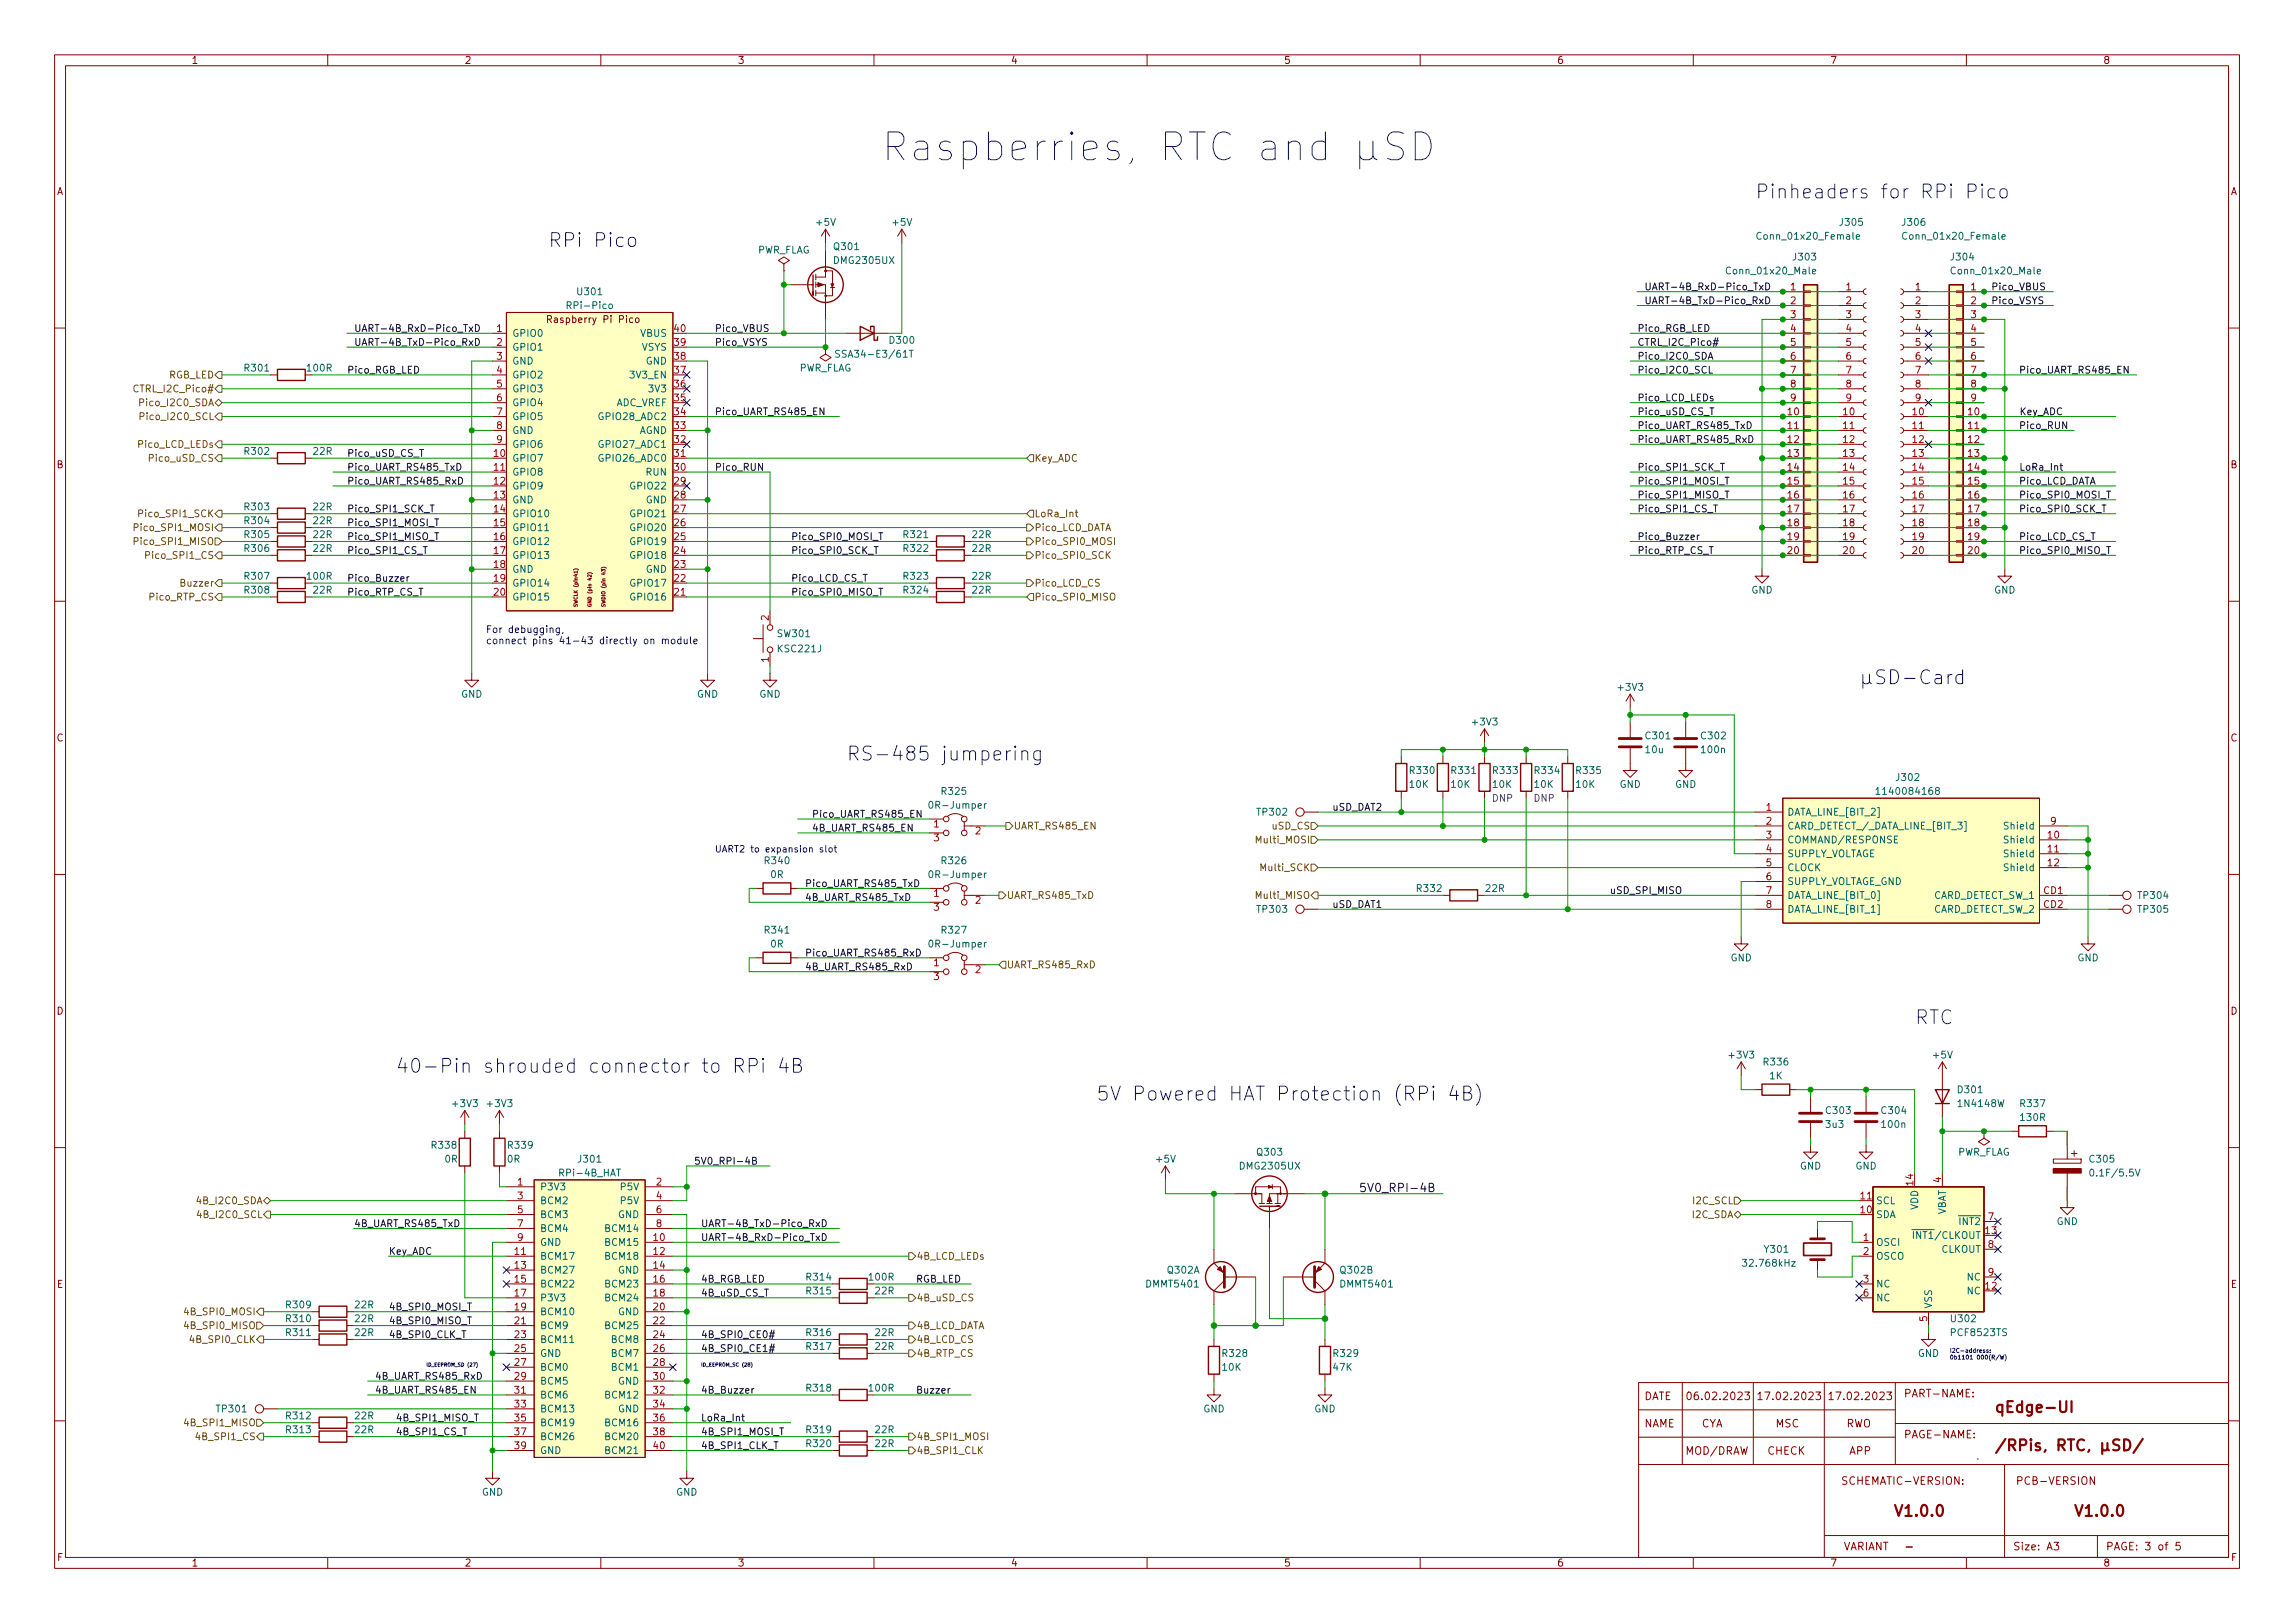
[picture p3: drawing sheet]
<svg xmlns="http://www.w3.org/2000/svg" width="420mm" height="297mm" viewBox="0 0 420 297" stroke-linecap="round" stroke-linejoin="round" font-family="sans-serif">
<defs><g id="words">
<g font-size="3.5" fill="#0000c2">
<text x="321.3" y="36.3">Pinheaders for RPi Pico</text>
<text x="100.3" y="45.2">RPi Pico</text>
<text x="154.9" y="139.2">RS-485 jumpering</text>
<text x="350.5" y="187.5">RTC</text>
<text x="72.4" y="196.4">40-Pin shrouded connector to RPi 4B</text>
<text x="200.7" y="201.4">5V Powered HAT Protection (RPi 4B)</text>
</g>
<g font-size="2.8" fill="#840000">
<text x="365" y="258.5">qEdge-UI</text>
<text x="346.5" y="277.5">V1.0.0</text>
<text x="379.5" y="277.5">V1.0.0</text>
</g>
<text font-size="2.1" fill="#0f0f0f" x="251" y="218.2">5V0_RPI-4B</text>
<g font-size="1.9" fill="#840000">
<text x="301" y="256.2">DATE</text>
<text x="308.5" y="256.2">06.02.2023</text>
<text x="321.5" y="256.2">17.02.2023</text>
<text x="334.5" y="256.2">17.02.2023</text>
<text x="348.5" y="255.7">PART-NAME:</text>
<text x="301" y="261.2">NAME</text>
<text x="311.5" y="261.2">CYA</text>
<text x="325" y="261.2">MSC</text>
<text x="338" y="261.2">RWO</text>
<text x="348.5" y="263.2">PAGE-NAME:</text>
<text x="308.5" y="266.2">MOD/DRAW</text>
<text x="323.5" y="266.2">CHECK</text>
<text x="338.5" y="266.2">APP</text>
<text x="337" y="271.7">SCHEMATIC-VERSION:</text>
<text x="369" y="271.7">PCB-VERSION</text>
<text x="337.5" y="283.7">VARIANT</text>
<text x="368.5" y="283.7">Size: A3</text>
<text x="385.5" y="283.7">PAGE: 3 of 5</text>
</g>
<g font-size="1.8" fill="#840000">
<text x="35" y="11.7">1</text>
<text x="85" y="11.7">2</text>
<text x="135" y="11.7">3</text>
<text x="185" y="11.7">4</text>
<text x="235" y="11.7">5</text>
<text x="285" y="11.7">6</text>
<text x="335" y="11.7">7</text>
<text x="385" y="11.7">8</text>
<text x="10.3" y="35.7">A</text>
<text x="408.3" y="35.7">A</text>
<text x="101" y="59.1">Raspberry Pi Pico</text>
<text x="10.3" y="85.7">B</text>
<text x="408.3" y="85.7">B</text>
<text x="10.3" y="135.7">C</text>
<text x="408.3" y="135.7">C</text>
<text x="10.3" y="185.7">D</text>
<text x="408.3" y="185.7">D</text>
<text x="10.4" y="235.7">E</text>
<text x="408.4" y="235.7">E</text>
<text x="10.4" y="285.7">F</text>
<text x="35" y="286.7">1</text>
<text x="85" y="286.7">2</text>
<text x="135" y="286.7">3</text>
<text x="185" y="286.7">4</text>
<text x="235" y="286.7">5</text>
<text x="285" y="286.7">6</text>
<text x="335" y="286.7">7</text>
<text x="385" y="286.7">8</text>
<text x="408.4" y="285.7">F</text>
</g>
<g font-size="1.8" fill="#006464">
<text x="149.5" y="41.3">+5V</text>
<text x="163.5" y="41.3">+5V</text>
<text x="337" y="41.3">J305</text>
<text x="348.4" y="41.3">J306</text>
<text x="138.5" y="46.4">PWR_FLAG</text>
<text x="152.8" y="45.8">Q301</text>
<text x="322.3" y="43.9">Conn_01x20_Female</text>
<text x="328.4" y="47.7">J303</text>
<text x="349" y="43.9">Conn_01x20_Female</text>
<text x="357.3" y="47.7">J304</text>
<text x="152.9" y="48.3">DMG2305UX</text>
<text x="316.6" y="50.2">Conn_01x20_Male</text>
<text x="357.7" y="50.2">Conn_01x20_Male</text>
<text x="104.3" y="56.6">RPi-Pico</text>
<text x="105.8" y="54">U301</text>
<text x="93.7" y="61.6">GPIO0</text>
<text x="93.7" y="64.2">GPIO1</text>
<text x="117.3" y="61.6">VBUS</text>
<text x="117.5" y="64.2">VSYS</text>
<text x="154.1" y="65.4">SSA34-E3/61T</text>
<text x="163" y="62.9">D300</text>
<text x="44.9" y="68">R301</text>
<text x="56.3" y="68">100R</text>
<text x="93.7" y="66.7">GND</text>
<text x="93.7" y="69.3">GPIO2</text>
<text x="93.7" y="71.8">GPIO3</text>
<text x="115.6" y="69.3">3V3_EN</text>
<text x="118.2" y="66.7">GND</text>
<text x="119" y="71.8">3V3</text>
<text x="146.2" y="68">PWR_FLAG</text>
<text x="93.7" y="74.3">GPIO4</text>
<text x="93.7" y="76.9">GPIO5</text>
<text x="110" y="76.9">GPIO28_ADC2</text>
<text x="112.6" y="74.3">ADC_VREF</text>
<text x="44.9" y="83.2">R302</text>
<text x="57.4" y="83.2">22R</text>
<text x="93.7" y="79.4">GND</text>
<text x="93.7" y="82">GPIO6</text>
<text x="110" y="82">GPIO27_ADC1</text>
<text x="117" y="79.4">AGND</text>
<text x="93.7" y="84.5">GPIO7</text>
<text x="93.7" y="87">GPIO8</text>
<text x="93.7" y="89.6">GPIO9</text>
<text x="110" y="84.5">GPIO26_ADC0</text>
<text x="115.8" y="89.6">GPIO22</text>
<text x="118.3" y="87">RUN</text>
<text x="44.9" y="93.4">R303</text>
<text x="44.9" y="95.9">R304</text>
<text x="57.4" y="93.4">22R</text>
<text x="57.4" y="95.9">22R</text>
<text x="93.7" y="92.1">GND</text>
<text x="93.7" y="94.7">GPIO10</text>
<text x="115.8" y="94.7">GPIO21</text>
<text x="118.2" y="92.1">GND</text>
<text x="44.9" y="98.5">R305</text>
<text x="44.9" y="101">R306</text>
<text x="57.4" y="98.5">22R</text>
<text x="57.4" y="101">22R</text>
<text x="93.7" y="97.2">GPIO11</text>
<text x="93.7" y="99.7">GPIO12</text>
<text x="115.8" y="99.7">GPIO19</text>
<text x="115.8" y="97.2">GPIO20</text>
<text x="165.5" y="101">R322</text>
<text x="165.5" y="98.5">R321</text>
<text x="178.1" y="101">22R</text>
<text x="178.1" y="98.5">22R</text>
<text x="44.9" y="106.1">R307</text>
<text x="56.3" y="106.1">100R</text>
<text x="93.7" y="102.3">GPIO13</text>
<text x="93.7" y="104.8">GND</text>
<text x="93.7" y="107.4">GPIO14</text>
<text x="115.8" y="107.4">GPIO17</text>
<text x="115.8" y="102.3">GPIO18</text>
<text x="118.2" y="104.8">GND</text>
<text x="165.5" y="106.1">R323</text>
<text x="178.1" y="106.1">22R</text>
<text x="44.9" y="108.6">R308</text>
<text x="57.4" y="108.6">22R</text>
<text x="93.7" y="109.9">GPIO15</text>
<text x="115.8" y="109.9">GPIO16</text>
<text x="165.5" y="108.6">R324</text>
<text x="178.1" y="108.6">22R</text>
<text x="320.6" y="108.6">GND</text>
<text x="365.1" y="108.6">GND</text>
<text x="142.4" y="116.6">SW301</text>
<text x="142.5" y="119.4">KSC221J</text>
<text x="84.4" y="127.7">GND</text>
<text x="127.6" y="127.7">GND</text>
<text x="139" y="127.7">GND</text>
<text x="296.4" y="126.4">+3V3</text>
<text x="269.7" y="132.8">+3V3</text>
<text x="301.3" y="137.8">10u</text>
<text x="301.4" y="135.3">C301</text>
<text x="311.6" y="135.3">C302</text>
<text x="311.6" y="137.8">100n</text>
<text x="258.2" y="141.6">R330</text>
<text x="265.8" y="141.6">R331</text>
<text x="273.5" y="141.6">R333</text>
<text x="281.1" y="141.6">R334</text>
<text x="288.7" y="141.6">R335</text>
<text x="347.3" y="142.9">J302</text>
<text x="170.6" y="148">0R-Jumper</text>
<text x="172.5" y="145.5">R325</text>
<text x="230.3" y="149.3">TP302</text>
<text x="258.1" y="144.2">10K</text>
<text x="265.7" y="144.2">10K</text>
<text x="273.4" y="144.2">10K</text>
<text x="281" y="144.2">10K</text>
<text x="288.6" y="144.2">10K</text>
<text x="296.5" y="144.2">GND</text>
<text x="306.6" y="144.2">GND</text>
<text x="327.2" y="149.3">DATA_LINE_[BIT_2]</text>
<text x="344.3" y="145.5">1140084168</text>
<text x="327.2" y="151.8">CARD_DETECT_/_DATA_LINE_[BIT_3]</text>
<text x="327.2" y="154.3">COMMAND/RESPONSE</text>
<text x="367.3" y="154.3">Shield</text>
<text x="367.3" y="151.8">Shield</text>
<text x="140.1" y="158.2">R340</text>
<text x="141.1" y="160.7">0R</text>
<text x="170.6" y="160.7">0R-Jumper</text>
<text x="172.5" y="158.2">R326</text>
<text x="327.2" y="156.9">SUPPLY_VOLTAGE</text>
<text x="327.2" y="159.4">CLOCK</text>
<text x="327.2" y="162">SUPPLY_VOLTAGE_GND</text>
<text x="367.3" y="156.9">Shield</text>
<text x="367.3" y="159.4">Shield</text>
<text x="230.3" y="167">TP303</text>
<text x="259.5" y="163.2">R332</text>
<text x="272" y="163.2">22R</text>
<text x="327.2" y="164.5">DATA_LINE_[BIT_0]</text>
<text x="327.2" y="167">DATA_LINE_[BIT_1]</text>
<text x="353.7" y="164.5">CARD_DETECT_SW_1</text>
<text x="353.7" y="167">CARD_DETECT_SW_2</text>
<text x="391.6" y="164.5">TP304</text>
<text x="391.6" y="167">TP305</text>
<text x="140.1" y="170.9">R341</text>
<text x="141.1" y="173.4">0R</text>
<text x="170.6" y="173.4">0R-Jumper</text>
<text x="172.5" y="170.9">R327</text>
<text x="316.8" y="175.9">GND</text>
<text x="380.3" y="175.9">GND</text>
<text x="316.7" y="193.7">+3V3</text>
<text x="323" y="195">R336</text>
<text x="324" y="197.5">1K</text>
<text x="354" y="193.7">+5V</text>
<text x="83" y="202.6">+3V3</text>
<text x="89.4" y="202.6">+3V3</text>
<text x="334.4" y="203.9">C303</text>
<text x="344.6" y="203.9">C304</text>
<text x="358.6" y="200.1">D301</text>
<text x="358.7" y="202.6">1N4148W</text>
<text x="370" y="202.6">R337</text>
<text x="334.4" y="206.4">3u3</text>
<text x="344.6" y="206.4">100n</text>
<text x="370" y="205.1">130R</text>
<text x="79.2" y="210.2">R338</text>
<text x="81.5" y="212.8">0R</text>
<text x="92.9" y="212.8">0R</text>
<text x="93.1" y="210.2">R339</text>
<text x="102.7" y="215.3">RPi-4B_HAT</text>
<text x="106" y="212.8">J301</text>
<text x="211.8" y="212.8">+5V</text>
<text x="227.2" y="214">DMG2305UX</text>
<text x="230.3" y="211.5">Q303</text>
<text x="329.5" y="214">GND</text>
<text x="339.7" y="214">GND</text>
<text x="358.3" y="211.5">PWR_FLAG</text>
<text x="382.7" y="212.8">C305</text>
<text x="383.3" y="215.3">0.1F/5.5V</text>
<text x="98.8" y="217.8">P3V3</text>
<text x="98.8" y="220.4">BCM2</text>
<text x="113.8" y="217.8">P5V</text>
<text x="113.8" y="220.4">P5V</text>
<text x="343.4" y="220.4">SCL</text>
<text x="351.2" y="221.4" transform="rotate(-90 351.2 221.4)">VDD</text>
<text x="98.8" y="222.9">BCM3</text>
<text x="98.8" y="225.5">BCM4</text>
<text x="111.1" y="225.5">BCM14</text>
<text x="113.2" y="222.9">GND</text>
<text x="343.4" y="222.9">SDA</text>
<text x="349.6" y="226.7">~{INT1}/CLKOUT</text>
<text x="356.2" y="222.5" transform="rotate(-90 356.2 222.5)">VBAT</text>
<text x="357.5" y="224.2">~{INT2}</text>
<text x="376.5" y="224.2">GND</text>
<text x="98.8" y="230.5">BCM17</text>
<text x="98.8" y="233.1">BCM27</text>
<text x="98.8" y="228">GND</text>
<text x="111.1" y="228">BCM15</text>
<text x="111.1" y="230.5">BCM18</text>
<text x="113.2" y="233.1">GND</text>
<text x="213.8" y="233.1">Q302A</text>
<text x="245.5" y="233.1">Q302B</text>
<text x="319.6" y="231.8">32.768kHz</text>
<text x="323.2" y="229.3">Y301</text>
<text x="343.4" y="228">OSCI</text>
<text x="343.4" y="230.5">OSCO</text>
<text x="355.3" y="229.3">CLKOUT</text>
<text x="52.5" y="239.4">R309</text>
<text x="65" y="239.4">22R</text>
<text x="98.8" y="235.6">BCM22</text>
<text x="98.8" y="238.2">P3V3</text>
<text x="111.1" y="235.6">BCM23</text>
<text x="111.1" y="238.2">BCM24</text>
<text x="147.8" y="236.9">R315</text>
<text x="147.8" y="234.4">R314</text>
<text x="159.2" y="234.4">100R</text>
<text x="160.3" y="236.9">22R</text>
<text x="210" y="235.6">DMMT5401</text>
<text x="245.6" y="235.6">DMMT5401</text>
<text x="343.4" y="235.6">NC</text>
<text x="343.4" y="238.2">NC</text>
<text x="353.7" y="239.6" transform="rotate(-90 353.7 239.6)">VSS</text>
<text x="360.2" y="236.9">NC</text>
<text x="360.2" y="234.4">NC</text>
<text x="52.5" y="244.5">R311</text>
<text x="52.5" y="242">R310</text>
<text x="65" y="244.5">22R</text>
<text x="65" y="242">22R</text>
<text x="98.8" y="240.7">BCM10</text>
<text x="98.8" y="243.2">BCM9</text>
<text x="98.8" y="245.8">BCM11</text>
<text x="111.1" y="243.2">BCM25</text>
<text x="112.1" y="245.8">BCM8</text>
<text x="113.2" y="240.7">GND</text>
<text x="147.8" y="244.5">R316</text>
<text x="160.3" y="244.5">22R</text>
<text x="357.3" y="242">U302</text>
<text x="357.4" y="244.5">PCF8523TS</text>
<text x="98.8" y="248.3">GND</text>
<text x="98.8" y="250.9">BCM0</text>
<text x="112.1" y="248.3">BCM7</text>
<text x="112.1" y="250.9">BCM1</text>
<text x="147.8" y="247.1">R317</text>
<text x="160.3" y="247.1">22R</text>
<text x="223.8" y="250.9">10K</text>
<text x="223.9" y="248.3">R328</text>
<text x="244.1" y="250.9">47K</text>
<text x="244.3" y="248.3">R329</text>
<text x="351.1" y="248.3">GND</text>
<text x="98.8" y="253.4">BCM5</text>
<text x="98.8" y="255.9">BCM6</text>
<text x="111.1" y="255.9">BCM12</text>
<text x="113.2" y="253.4">GND</text>
<text x="147.8" y="254.7">R318</text>
<text x="159.2" y="254.7">100R</text>
<text x="39.8" y="258.5">TP301</text>
<text x="52.5" y="262.3">R313</text>
<text x="52.5" y="259.8">R312</text>
<text x="65" y="262.3">22R</text>
<text x="65" y="259.8">22R</text>
<text x="98.8" y="258.5">BCM13</text>
<text x="98.8" y="261">BCM19</text>
<text x="98.8" y="263.6">BCM26</text>
<text x="111.1" y="261">BCM16</text>
<text x="111.1" y="263.6">BCM20</text>
<text x="113.2" y="258.5">GND</text>
<text x="147.8" y="262.3">R319</text>
<text x="160.3" y="262.3">22R</text>
<text x="220.3" y="258.5">GND</text>
<text x="240.6" y="258.5">GND</text>
<text x="98.8" y="266.1">GND</text>
<text x="111.1" y="266.1">BCM21</text>
<text x="147.8" y="264.8">R320</text>
<text x="160.3" y="264.8">22R</text>
<text x="88.2" y="273.7">GND</text>
<text x="123.8" y="273.7">GND</text>
</g>
<g font-size="1.8" fill="#0f0f0f">
<text x="301" y="53.1">UART-4B_RxD-Pico_TxD</text>
<text x="364.5" y="53.1">Pico_VBUS</text>
<text x="301" y="55.7">UART-4B_TxD-Pico_RxD</text>
<text x="364.5" y="55.7">Pico_VSYS</text>
<text x="64.8" y="60.7">UART-4B_RxD-Pico_TxD</text>
<text x="64.8" y="63.3">UART-4B_TxD-Pico_RxD</text>
<text x="130.8" y="60.7">Pico_VBUS</text>
<text x="130.8" y="63.3">Pico_VSYS</text>
<text x="299.7" y="63.3">CTRL_I2C_Pico#</text>
<text x="299.7" y="65.8">Pico_I2C0_SDA</text>
<text x="299.7" y="60.7">Pico_RGB_LED</text>
<text x="63.5" y="68.4">Pico_RGB_LED</text>
<text x="299.7" y="68.4">Pico_I2C0_SCL</text>
<text x="369.6" y="68.4">Pico_UART_RS485_EN</text>
<text x="130.8" y="76">Pico_UART_RS485_EN</text>
<text x="299.7" y="76">Pico_uSD_CS_T</text>
<text x="299.7" y="73.4">Pico_LCD_LEDs</text>
<text x="369.7" y="76">Key_ADC</text>
<text x="63.5" y="83.6">Pico_uSD_CS_T</text>
<text x="299.7" y="78.5">Pico_UART_RS485_TxD</text>
<text x="299.7" y="81.1">Pico_UART_RS485_RxD</text>
<text x="369.6" y="78.5">Pico_RUN</text>
<text x="63.5" y="88.7">Pico_UART_RS485_RxD</text>
<text x="63.5" y="86.1">Pico_UART_RS485_TxD</text>
<text x="130.8" y="86.1">Pico_RUN</text>
<text x="299.7" y="88.7">Pico_SPI1_MOSI_T</text>
<text x="299.7" y="86.1">Pico_SPI1_SCK_T</text>
<text x="369.6" y="88.7">Pico_LCD_DATA</text>
<text x="369.6" y="86.1">LoRa_Int</text>
<text x="63.5" y="93.8">Pico_SPI1_SCK_T</text>
<text x="299.7" y="93.8">Pico_SPI1_CS_T</text>
<text x="299.7" y="91.2">Pico_SPI1_MISO_T</text>
<text x="369.6" y="93.8">Pico_SPI0_SCK_T</text>
<text x="369.6" y="91.2">Pico_SPI0_MOSI_T</text>
<text x="63.5" y="101.4">Pico_SPI1_CS_T</text>
<text x="63.5" y="96.3">Pico_SPI1_MOSI_T</text>
<text x="63.5" y="98.8">Pico_SPI1_MISO_T</text>
<text x="144.8" y="98.8">Pico_SPI0_MOSI_T</text>
<text x="144.8" y="101.4">Pico_SPI0_SCK_T</text>
<text x="299.7" y="98.8">Pico_Buzzer</text>
<text x="299.7" y="101.4">Pico_RTP_CS_T</text>
<text x="369.6" y="98.8">Pico_LCD_CS_T</text>
<text x="369.6" y="101.4">Pico_SPI0_MISO_T</text>
<text x="63.5" y="106.5">Pico_Buzzer</text>
<text x="144.8" y="106.5">Pico_LCD_CS_T</text>
<text x="63.5" y="109">Pico_RTP_CS_T</text>
<text x="144.8" y="109">Pico_SPI0_MISO_T</text>
<text x="148.6" y="149.6">Pico_UART_RS485_EN</text>
<text x="243.8" y="148.4">uSD_DAT2</text>
<text x="148.6" y="152.2">4B_UART_RS485_EN</text>
<text x="147.3" y="162.3">Pico_UART_RS485_TxD</text>
<text x="147.3" y="164.9">4B_UART_RS485_TxD</text>
<text x="243.8" y="166.1">uSD_DAT1</text>
<text x="294.6" y="163.6">uSD_SPI_MISO</text>
<text x="147.3" y="177.6">4B_UART_RS485_RxD</text>
<text x="147.3" y="175">Pico_UART_RS485_RxD</text>
<text x="127" y="213.1">5V0_RPI-4B</text>
<text x="64.8" y="224.6">4B_UART_RS485_TxD</text>
<text x="128.3" y="227.1">UART-4B_RxD-Pico_TxD</text>
<text x="128.3" y="224.6">UART-4B_TxD-Pico_RxD</text>
<text x="71.1" y="229.6">Key_ADC</text>
<text x="71.1" y="239.8">4B_SPI0_MOSI_T</text>
<text x="128.3" y="237.3">4B_uSD_CS_T</text>
<text x="128.3" y="234.7">4B_RGB_LED</text>
<text x="167.6" y="234.7">RGB_LED</text>
<text x="71.1" y="242.3">4B_SPI0_MISO_T</text>
<text x="71.1" y="244.9">4B_SPI0_CLK_T</text>
<text x="128.3" y="244.9">4B_SPI0_CE0#</text>
<text x="128.3" y="247.4">4B_SPI0_CE1#</text>
<text x="68.6" y="252.5">4B_UART_RS485_RxD</text>
<text x="68.6" y="255">4B_UART_RS485_EN</text>
<text x="128.3" y="255">4B_Buzzer</text>
<text x="167.6" y="255">Buzzer</text>
<text x="72.4" y="260.1">4B_SPI1_MISO_T</text>
<text x="72.4" y="262.7">4B_SPI1_CS_T</text>
<text x="128.3" y="262.7">4B_SPI1_MOSI_T</text>
<text x="128.3" y="260.1">LoRa_Int</text>
<text x="128.3" y="265.2">4B_SPI1_CLK_T</text>
</g>
<g font-size="1.8" fill="#a90000">
<text x="327.8" y="53.1">1</text>
<text x="338" y="53.1">1</text>
<text x="350.7" y="53.1">1</text>
<text x="360.8" y="53.1">1</text>
<text x="327.8" y="55.7">2</text>
<text x="327.8" y="58.2">3</text>
<text x="338" y="55.7">2</text>
<text x="338" y="58.2">3</text>
<text x="350.7" y="55.7">2</text>
<text x="350.7" y="58.2">3</text>
<text x="360.8" y="55.7">2</text>
<text x="360.8" y="58.2">3</text>
<text x="90.9" y="60.7">1</text>
<text x="90.9" y="63.3">2</text>
<text x="90.9" y="65.8">3</text>
<text x="123.5" y="65.8">38</text>
<text x="123.5" y="63.3">39</text>
<text x="123.5" y="60.7">40</text>
<text x="327.8" y="60.7">4</text>
<text x="327.8" y="63.3">5</text>
<text x="327.8" y="65.8">6</text>
<text x="338" y="60.7">4</text>
<text x="338" y="63.3">5</text>
<text x="338" y="65.8">6</text>
<text x="350.7" y="60.7">4</text>
<text x="350.7" y="63.3">5</text>
<text x="350.7" y="65.8">6</text>
<text x="360.8" y="60.7">4</text>
<text x="360.8" y="63.3">5</text>
<text x="360.8" y="65.8">6</text>
<text x="90.9" y="68.4">4</text>
<text x="90.9" y="70.9">5</text>
<text x="123.5" y="70.9">36</text>
<text x="123.5" y="68.4">37</text>
<text x="327.8" y="68.4">7</text>
<text x="327.8" y="70.9">8</text>
<text x="338" y="68.4">7</text>
<text x="338" y="70.9">8</text>
<text x="350.7" y="68.4">7</text>
<text x="350.7" y="70.9">8</text>
<text x="360.8" y="68.4">7</text>
<text x="360.8" y="70.9">8</text>
<text x="90.9" y="73.4">6</text>
<text x="90.9" y="76">7</text>
<text x="123.5" y="76">34</text>
<text x="123.5" y="73.4">35</text>
<text x="327.3" y="76">10</text>
<text x="327.8" y="73.4">9</text>
<text x="337.5" y="76">10</text>
<text x="338" y="73.4">9</text>
<text x="350.2" y="76">10</text>
<text x="350.7" y="73.4">9</text>
<text x="360.3" y="76">10</text>
<text x="360.8" y="73.4">9</text>
<text x="90.5" y="83.6">10</text>
<text x="90.9" y="78.5">8</text>
<text x="90.9" y="81.1">9</text>
<text x="123.5" y="83.6">31</text>
<text x="123.5" y="81.1">32</text>
<text x="123.5" y="78.5">33</text>
<text x="327.3" y="78.5">11</text>
<text x="327.3" y="81.1">12</text>
<text x="327.3" y="83.6">13</text>
<text x="337.5" y="78.5">11</text>
<text x="337.5" y="81.1">12</text>
<text x="337.5" y="83.6">13</text>
<text x="350.2" y="78.5">11</text>
<text x="350.2" y="81.1">12</text>
<text x="350.2" y="83.6">13</text>
<text x="360.3" y="78.5">11</text>
<text x="360.3" y="81.1">12</text>
<text x="360.3" y="83.6">13</text>
<text x="90.5" y="86.1">11</text>
<text x="90.5" y="88.7">12</text>
<text x="123.5" y="88.7">29</text>
<text x="123.5" y="86.1">30</text>
<text x="327.3" y="86.1">14</text>
<text x="327.3" y="88.7">15</text>
<text x="337.5" y="86.1">14</text>
<text x="337.5" y="88.7">15</text>
<text x="350.2" y="86.1">14</text>
<text x="350.2" y="88.7">15</text>
<text x="360.3" y="86.1">14</text>
<text x="360.3" y="88.7">15</text>
<text x="90.5" y="91.2">13</text>
<text x="90.5" y="93.8">14</text>
<text x="123.5" y="93.8">27</text>
<text x="123.5" y="91.2">28</text>
<text x="327.3" y="91.2">16</text>
<text x="327.3" y="93.8">17</text>
<text x="337.5" y="91.2">16</text>
<text x="337.5" y="93.8">17</text>
<text x="350.2" y="91.2">16</text>
<text x="350.2" y="93.8">17</text>
<text x="360.3" y="91.2">16</text>
<text x="360.3" y="93.8">17</text>
<text x="90.5" y="96.3">15</text>
<text x="90.5" y="98.8">16</text>
<text x="90.5" y="101.4">17</text>
<text x="123.5" y="101.4">24</text>
<text x="123.5" y="98.8">25</text>
<text x="123.5" y="96.3">26</text>
<text x="327.3" y="96.3">18</text>
<text x="327.3" y="98.8">19</text>
<text x="327.3" y="101.4">20</text>
<text x="337.5" y="96.3">18</text>
<text x="337.5" y="98.8">19</text>
<text x="337.5" y="101.4">20</text>
<text x="350.2" y="96.3">18</text>
<text x="350.2" y="98.8">19</text>
<text x="350.2" y="101.4">20</text>
<text x="360.3" y="96.3">18</text>
<text x="360.3" y="98.8">19</text>
<text x="360.3" y="101.4">20</text>
<text x="90.5" y="103.9">18</text>
<text x="90.5" y="106.5">19</text>
<text x="123.5" y="106.5">22</text>
<text x="123.5" y="103.9">23</text>
<text x="90.5" y="109">20</text>
<text x="123.5" y="109">21</text>
<text x="140.7" y="113.6" transform="rotate(-90 140.7 113.6)">2</text>
<text x="140.7" y="121.2" transform="rotate(-90 140.7 121.2)">1</text>
<text x="323.4" y="148.4">1</text>
<text x="171" y="151.4">1</text>
<text x="171" y="154">3</text>
<text x="178.6" y="152.7">2</text>
<text x="323.4" y="150.9">2</text>
<text x="323.4" y="153.5">3</text>
<text x="323.4" y="156">4</text>
<text x="374.9" y="153.5">10</text>
<text x="374.9" y="156">11</text>
<text x="375.4" y="150.9">9</text>
<text x="323.4" y="158.5">5</text>
<text x="323.4" y="161.1">6</text>
<text x="374.9" y="158.5">12</text>
<text x="171" y="164.1">1</text>
<text x="171" y="166.7">3</text>
<text x="178.6" y="165.4">2</text>
<text x="323.4" y="163.6">7</text>
<text x="323.4" y="166.2">8</text>
<text x="374.2" y="163.6">CD1</text>
<text x="374.2" y="166.2">CD2</text>
<text x="171" y="176.8">1</text>
<text x="171" y="179.4">3</text>
<text x="178.6" y="178.1">2</text>
<text x="94.8" y="217">1</text>
<text x="94.8" y="219.5">3</text>
<text x="120.2" y="217">2</text>
<text x="120.2" y="219.5">4</text>
<text x="340.6" y="219.5">11</text>
<text x="350.3" y="216.9" transform="rotate(-90 350.3 216.9)">14</text>
<text x="355.3" y="216.4" transform="rotate(-90 355.3 216.4)">4</text>
<text x="94.8" y="222">5</text>
<text x="94.8" y="224.6">7</text>
<text x="94.8" y="227.1">9</text>
<text x="119.7" y="227.1">10</text>
<text x="120.2" y="222">6</text>
<text x="120.2" y="224.6">8</text>
<text x="340.6" y="222">10</text>
<text x="341.1" y="227.1">1</text>
<text x="363.5" y="225.8">13</text>
<text x="364" y="223.3">7</text>
<text x="94.3" y="229.7">11</text>
<text x="94.3" y="232.2">13</text>
<text x="119.7" y="229.7">12</text>
<text x="119.7" y="232.2">14</text>
<text x="341.1" y="229.7">2</text>
<text x="364" y="228.4">8</text>
<text x="364" y="233.5">9</text>
<text x="94.3" y="234.7">15</text>
<text x="94.3" y="237.3">17</text>
<text x="94.3" y="239.8">19</text>
<text x="119.7" y="234.7">16</text>
<text x="119.7" y="237.3">18</text>
<text x="119.7" y="239.8">20</text>
<text x="341.1" y="234.7">3</text>
<text x="341.1" y="237.3">6</text>
<text x="363.5" y="236">12</text>
<text x="94.3" y="242.4">21</text>
<text x="94.3" y="244.9">23</text>
<text x="119.7" y="242.4">22</text>
<text x="119.7" y="244.9">24</text>
<text x="352.8" y="241.8" transform="rotate(-90 352.8 241.8)">5</text>
<text x="94.3" y="247.4">25</text>
<text x="94.3" y="250">27</text>
<text x="119.7" y="247.4">26</text>
<text x="119.7" y="250">28</text>
<text x="94.3" y="252.5">29</text>
<text x="94.3" y="255.1">31</text>
<text x="94.3" y="257.6">33</text>
<text x="119.7" y="252.5">30</text>
<text x="119.7" y="255.1">32</text>
<text x="119.7" y="257.6">34</text>
<text x="94.3" y="260.1">35</text>
<text x="94.3" y="262.7">37</text>
<text x="119.7" y="260.1">36</text>
<text x="119.7" y="262.7">38</text>
<text x="94.3" y="265.2">39</text>
<text x="119.7" y="265.2">40</text>
</g>
<g font-size="1.8" fill="#725600">
<text x="25.1" y="71.8">CTRL_I2C_Pico#</text>
<text x="30.8" y="69.3">RGB_LED</text>
<text x="26.1" y="74.3">Pico_I2C0_SDA</text>
<text x="26.3" y="76.9">Pico_I2C0_SCL</text>
<text x="25.4" y="82">Pico_LCD_LEDs</text>
<text x="27.6" y="84.5">Pico_uSD_CS</text>
<text x="189.3" y="84.5">Key_ADC</text>
<text x="26" y="94.7">Pico_SPI1_SCK</text>
<text x="189.3" y="94.7">LoRa_Int</text>
<text x="25.2" y="99.7">Pico_SPI1_MISO</text>
<text x="25.2" y="97.2">Pico_SPI1_MOSI</text>
<text x="189.3" y="97.2">Pico_LCD_DATA</text>
<text x="189.3" y="99.7">Pico_SPI0_MOSI</text>
<text x="27.3" y="102.3">Pico_SPI1_CS</text>
<text x="33.5" y="107.4">Buzzer</text>
<text x="189.3" y="107.4">Pico_LCD_CS</text>
<text x="189.3" y="102.3">Pico_SPI0_SCK</text>
<text x="27.6" y="109.9">Pico_RTP_CS</text>
<text x="189.3" y="109.9">Pico_SPI0_MISO</text>
<text x="185.5" y="151.8">UART_RS485_EN</text>
<text x="230.3" y="154.3">Multi_MOSI</text>
<text x="233" y="151.8">uSD_CS</text>
<text x="231.1" y="159.4">Multi_SCK</text>
<text x="184.3" y="164.5">UART_RS485_TxD</text>
<text x="230.3" y="164.5">Multi_MISO</text>
<text x="184.3" y="177.2">UART_RS485_RxD</text>
<text x="36.5" y="220.4">4B_I2C0_SDA</text>
<text x="310.1" y="220.4">I2C_SCL</text>
<text x="36.7" y="222.9">4B_I2C0_SCL</text>
<text x="309.9" y="222.9">I2C_SDA</text>
<text x="167.7" y="230.5">4B_LCD_LEDs</text>
<text x="167.7" y="238.2">4B_uSD_CS</text>
<text x="34.3" y="243.2">4B_SPI0_MISO</text>
<text x="34.3" y="240.7">4B_SPI0_MOSI</text>
<text x="35.2" y="245.8">4B_SPI0_CLK</text>
<text x="167.7" y="245.8">4B_LCD_CS</text>
<text x="167.7" y="243.2">4B_LCD_DATA</text>
<text x="167.7" y="248.3">4B_RTP_CS</text>
<text x="34.3" y="261">4B_SPI1_MISO</text>
<text x="36.4" y="263.6">4B_SPI1_CS</text>
<text x="167.7" y="263.6">4B_SPI1_MOSI</text>
<text x="167.7" y="266.1">4B_SPI1_CLK</text>
</g>
<g font-size="1.8" fill="#0000c2">
<text x="88.9" y="115.8">For debugging,</text>
<text x="88.9" y="117.9">connect pins 41-43 directly on module</text>
</g>
<g font-size="1.8" fill="#840084">
<text x="273.2" y="146.7">DNP</text>
<text x="280.8" y="146.7">DNP</text>
</g>
<text font-size="1.7" fill="#0000c2" x="130.8" y="156">UART2 to expansion slot</text>
<g font-size="1.1" fill="#0000c2">
<text x="356.9" y="247.6">I2C-address:</text>
<text x="356.9" y="248.8">0b1101 000(R/W)</text>
</g>
<g font-size=".9" fill="#840000">
<text x="105.7" y="110.8" transform="rotate(-90 105.7 110.8)">SWCLK (pin41)</text>
<text x="108.3" y="110.6" transform="rotate(-90 108.3 110.6)">GND (pin 42)</text>
<text x="110.8" y="110.6" transform="rotate(-90 110.8 110.6)">SWDIO (pin 43)</text>
</g>
<g font-size=".9" fill="#0000c2">
<text x="78.9" y="250.1">ID_EEPROM_SD (27)</text>
<text x="128.3" y="250.1">ID_EEPROM_SC (28)</text>
</g>
</g></defs>
<g fill="none" stroke="#840000" stroke-width=".18">
<path d="M10 10h400v277h-400zM12 12h396v273h-396zM60 10v2M110 10v2M160 10v2M210 10v2M260 10v2M310 10v2M360 10v2M92.7 57.2h30.5v54.6h-30.5zM100.2 58.4h.6l.2-.2-.1-.3-.7-.1v1.2M100.5 58.4l.5 .6"/>
<path d="M115.8 58.2h-.3l-.3 .2 .2 .6h.4M116.4 58.3l.2-.1 .3 .1 .1 .5-.1 .2h-.3l-.2-.1zM143.5 48.3l1-.6-1-.7-1 .7 1 .6v1.3M143.5 49.6h.1M144.8 52.1h3.8M149.4 52.1h1.7v6.4M149.4 53.6h1.7M149.4 50.2v1M149.4 51.6v1M149.4 53.1v1M151.1 49.6h1.3v4.5h-1.3M151.1 41.9l-.7 1.3"/>
<path d="M151.1 41.9v2.6M151.1 45.8v4.9h-1.7M151.1 41.9l.8 1.3M152.8 52.6h-.8M165.1 41.9l-.8 1.3M165.1 41.9v2.6M165.1 41.9l.8 1.3M326.4 53.4h3.8M326.4 55.9h3.8M326.4 58.5h3.8M330.2 58.3h1.3v.3h-1.3zM330.2 55.8h1.3v.2h-1.3z"/>
<path d="M330.2 53.2h1.3v.3h-1.3zM336.5 53.4h4.6M336.5 55.9h4.6M336.5 58.5h4.6M341.6 57.9l-.3 .2-.2 .4 .2 .3 .3 .2M341.6 55.4l-.3 .2-.2 .3 .2 .4 .3 .1M341.6 52.9l-.3 .1-.2 .4 .2 .3 .3 .2M348 57.9l.3 .2 .2 .4-.2 .3-.3 .2M348 55.4l.3 .2 .2 .3-.2 .4-.3 .1M348 52.9l.3 .1 .2 .4-.2 .3-.3 .2M348.5 53.4h4.6M348.5 55.9h4.6"/>
<path d="M348.5 58.5h4.6M358.1 58.3h1.3v.3h-1.3zM358.1 55.8h1.3v.2h-1.3zM358.1 53.2h1.3v.3h-1.3zM359.4 53.4h3.8M359.4 55.9h3.8M359.4 58.5h3.8M10 60h2M49.5 68.6h1.3M90.2 68.6h2.5M90.2 61h2.5M90.2 63.5h2.5"/>
<path d="M90.2 66.1h2.5M90.2 71.2h2.5M90.2 73.7h2.5M90.2 76.2h2.5M90.2 78.8h2.5M151.1 63.5v1.3l1 .6-1 .7-1-.7 1-.6M151.1 63.5h.1M154.9 61h7.7M326.4 68.6h3.8M326.4 61h3.8M326.4 63.5h3.8M326.4 66.1h3.8"/>
<path d="M326.4 71.2h3.8M326.4 73.7h3.8M326.4 76.2h3.8M326.4 78.8h3.8M330.2 78.6h1.3v.3h-1.3zM330.2 76.1h1.3v.3h-1.3zM330.2 73.6h1.3v.2h-1.3zM330.2 71h1.3v.3h-1.3zM330.2 68.5h1.3v.2h-1.3zM330.2 65.9h1.3v.3h-1.3zM330.2 63.4h1.3v.3h-1.3zM330.2 60.9h1.3v.2h-1.3z"/>
<path d="M336.5 68.6h4.6M336.5 61h4.6M336.5 63.5h4.6M336.5 66.1h4.6M336.5 71.2h4.6M336.5 73.7h4.6M336.5 76.2h4.6M336.5 78.8h4.6M341.6 78.3l-.3 .1-.2 .4 .2 .3 .3 .2M341.6 75.7l-.3 .2-.2 .3 .2 .4 .3 .1M341.6 73.2l-.3 .1-.2 .4 .2 .4 .3 .1M341.6 70.6l-.3 .2-.2 .4 .2 .3 .3 .2"/>
<path d="M341.6 68.1l-.3 .2-.2 .3 .2 .4 .3 .1M341.6 65.6l-.3 .1-.2 .4 .2 .3 .3 .2M341.6 63l-.3 .2-.2 .3 .2 .4 .3 .1M341.6 60.5l-.3 .1-.2 .4 .2 .4 .3 .1M348 78.3l.3 .1 .2 .4-.2 .3-.3 .2M348 75.7l.3 .2 .2 .3-.2 .4-.3 .1M348 73.2l.3 .1 .2 .4-.2 .4-.3 .1M348 70.6l.3 .2 .2 .4-.2 .3-.3 .2M348 68.1l.3 .2 .2 .3-.2 .4-.3 .1M348 65.6l.3 .1 .2 .4-.2 .3-.3 .2M348 63l.3 .2 .2 .3-.2 .4-.3 .1M348 60.5l.3 .1 .2 .4-.2 .4-.3 .1"/>
<path d="M348.5 68.6h4.6M348.5 61h4.6M348.5 63.5h4.6M348.5 66.1h4.6M348.5 71.2h4.6M348.5 73.7h4.6M348.5 76.2h4.6M348.5 78.8h4.6M358.1 78.6h1.3v.3h-1.3zM358.1 76.1h1.3v.3h-1.3zM358.1 73.6h1.3v.2h-1.3zM358.1 71h1.3v.3h-1.3z"/>
<path d="M358.1 68.5h1.3v.2h-1.3zM358.1 65.9h1.3v.3h-1.3zM358.1 63.4h1.3v.3h-1.3zM358.1 60.9h1.3v.2h-1.3zM359.4 68.6h3.8M359.4 61h3.8M359.4 63.5h3.8M359.4 66.1h3.8M359.4 71.2h3.8M359.4 73.7h3.8M359.4 76.2h3.8M359.4 78.8h3.8"/>
<path d="M408 60h2M49.5 99.1h1.3M49.5 94h1.3M49.5 83.9h1.3M49.5 96.6h1.3M55.9 99.1h1.2M55.9 94h1.2M55.9 83.9h1.2M55.9 96.6h1.2M90.2 86.4h2.5M90.2 81.3h2.5M123.2 83.9h2.5"/>
<path d="M170.2 99.1h1.2M176.5 99.1h1.3M326.4 99.1h3.8M326.4 94h3.8M326.4 83.9h3.8M326.4 96.6h3.8M326.4 86.4h3.8M326.4 81.3h3.8M326.4 88.9h3.8M326.4 91.5h3.8M330.2 99h1.3v.2h-1.3zM330.2 96.4h1.3v.3h-1.3z"/>
<path d="M330.2 93.9h1.3v.2h-1.3zM330.2 91.3h1.3v.3h-1.3zM330.2 88.8h1.3v.3h-1.3zM330.2 86.3h1.3v.2h-1.3zM330.2 83.7h1.3v.3h-1.3zM330.2 81.2h1.3v.2h-1.3zM336.5 99.1h4.6M336.5 94h4.6M336.5 83.9h4.6M336.5 96.6h4.6M336.5 86.4h4.6M336.5 81.3h4.6"/>
<path d="M336.5 88.9h4.6M336.5 91.5h4.6M341.6 98.6l-.3 .1-.2 .4 .2 .4 .3 .1M341.6 96l-.3 .2-.2 .4 .2 .3 .3 .2M341.6 93.5l-.3 .2-.2 .3 .2 .4 .3 .1M341.6 91l-.3 .1-.2 .4 .2 .3 .3 .2M341.6 88.4l-.3 .2-.2 .3 .2 .4 .3 .1M341.6 85.9l-.3 .1-.2 .4 .2 .4 .3 .1M341.6 83.3l-.3 .2-.2 .4 .2 .3 .3 .2M341.6 80.8l-.3 .2-.2 .3 .2 .4 .3 .1M348 98.6l.3 .1 .2 .4-.2 .4-.3 .1M348 96l.3 .2 .2 .4-.2 .3-.3 .2"/>
<path d="M348 93.5l.3 .2 .2 .3-.2 .4-.3 .1M348 91l.3 .1 .2 .4-.2 .3-.3 .2M348 88.4l.3 .2 .2 .3-.2 .4-.3 .1M348 85.9l.3 .1 .2 .4-.2 .4-.3 .1M348 83.3l.3 .2 .2 .4-.2 .3-.3 .2M348 80.8l.3 .2 .2 .3-.2 .4-.3 .1M348.5 99.1h4.6M348.5 94h4.6M348.5 83.9h4.6M348.5 96.6h4.6M348.5 86.4h4.6M348.5 81.3h4.6"/>
<path d="M348.5 88.9h4.6M348.5 91.5h4.6M358.1 99h1.3v.2h-1.3zM358.1 96.4h1.3v.3h-1.3zM358.1 93.9h1.3v.2h-1.3zM358.1 91.3h1.3v.3h-1.3zM358.1 88.8h1.3v.3h-1.3zM358.1 86.3h1.3v.2h-1.3zM358.1 83.7h1.3v.3h-1.3zM358.1 81.2h1.3v.2h-1.3zM359.4 99.1h3.8M359.4 94h3.8"/>
<path d="M359.4 83.9h3.8M359.4 96.6h3.8M359.4 86.4h3.8M359.4 81.3h3.8M359.4 88.9h3.8M359.4 91.5h3.8M10 110h2M49.5 106.7h1.3M49.5 101.6h1.3M49.5 109.3h1.3M55.9 101.6h1.2M55.9 109.3h1.2"/>
<path d="M105 104.3l.4-.2 .5 .2M107.5 105l.4-.2 .6 .2M107.6 110.6a.29 .29 0 0 0 .3 .4 .29 .29 0 0 0 .3-.4h-.2v.1M110 104l.5-.2 .5 .2M110.2 110.6v.4h.2l.3-.4v.4M123.2 109.3h2.5M137.9 116.9h1.8M139.7 114.3v5.1M141 111.8v2.5M141 119.4v2.6M170.2 106.7h1.2M170.2 101.6h1.2"/>
<path d="M170.2 109.3h1.2M176.5 106.7h1.3M176.5 101.6h1.3M176.5 109.3h1.3M322.6 104.2v1.2h1.2l-1.2 1.3-1.3-1.3h1.3M326.4 101.6h3.8M330.2 101.5h1.3v.3h-1.3zM336.5 101.6h4.6M341.6 101.1l-.3 .2-.2 .3 .2 .4 .3 .1M348 101.1l.3 .2 .2 .3-.2 .4-.3 .1M348.5 101.6h4.6M358.1 101.5h1.3v.3h-1.3z"/>
<path d="M359.4 101.6h3.8M367 104.2v1.2h1.3l-1.3 1.3-1.2-1.3h1.2M408 110h2M86.4 123.2v1.3h1.2l-1.2 1.3-1.3-1.3h1.3M129.5 123.2v1.3h1.3l-1.3 1.3-1.2-1.3h1.2M141 123.2v1.3h1.2l-1.2 1.3-1.3-1.3h1.3M256.5 138.5v1.2M264.2 138.5v1.2M271.8 133.4l-.8 1.3M271.8 133.4v2.5M271.8 138.5v1.2M271.8 133.4l.7 1.3"/>
<path d="M279.4 138.5v1.2M287 138.5v1.2M298.4 136.9v4.1h1.3l-1.3 1.3-1.2-1.3h1.2M298.4 127v2.6M298.4 132.1v2.8M298.4 127l-.7 1.3M298.4 127l.8 1.3M308.6 136.9v4.1h1.3l-1.3 1.3-1.3-1.3h1.3M308.6 132.1v2.8M170.2 149.9h2.5M170.2 152.4h2.5M173.5 149.4a2.26 2.26 0 0 1 2.8 0"/>
<path d="M176.5 150.4v1.5M176.5 151.2h3.8M238.8 148.6h2.5M256.5 144.8v1.3M264.2 144.8v1.3M271.8 144.8v1.3M279.4 144.8v1.3M287 144.8v1.3M321.3 148.6h5.1M321.3 151.2h5.1M321.3 153.7h5.1M321.3 156.2h5.1"/>
<path d="M321.3 158.8h5.1M326.4 146.1h47v22.8h-47zM373.4 151.2h5.1M373.4 153.7h5.1M373.4 156.2h5.1M373.4 158.8h5.1M10 160h2M138.4 175.3h1.3M138.4 162.6h1.3M144.8 175.3h1.2M144.8 162.6h1.2M170.2 175.3h2.5"/>
<path d="M170.2 177.8h2.5M170.2 162.6h2.5M170.2 165.1h2.5M173.5 174.8a2.26 2.26 0 0 1 2.8 0M173.5 162.1a2.26 2.26 0 0 1 2.8 0M176.5 163.1v1.5M176.5 175.8v1.5M176.5 176.6h3.8M176.5 163.9h3.8M238.8 166.4h2.5M264.2 163.9h1.2M270.5 163.9h1.3"/>
<path d="M318.8 171.5v1.3h1.2l-1.2 1.2-1.3-1.2h1.3M321.3 163.9h5.1M321.3 166.4h5.1M321.3 161.3h5.1M373.4 163.9h5.1M373.4 166.4h5.1M382.3 171.5v1.3h1.2l-1.2 1.2-1.3-1.2h1.3M386.1 163.9h2.5M386.1 166.4h2.5M408 160h2M318.8 194.3l-.8 1.3M318.8 194.3v2.6"/>
<path d="M318.8 194.3l.7 1.3M321.3 199.4h1.3M327.7 199.4h1.2M355.6 194.3v10.2M355.6 194.3l-.8 1.3M355.6 194.3l.8 1.3M10 210h2M85.1 203.2v2.6M85.1 207v1.3M85.1 213.4v1.3M85.1 203.2l-.8 1.3M85.1 203.2l.8 1.3"/>
<path d="M91.4 203.2v2.6M91.4 207v1.3M91.4 213.4v1.3M91.4 203.2l-.7 1.3M91.4 203.2l.8 1.3M92.7 219.7h5.1M92.7 217.2h5.1M97.8 215.9h20.3v50.8h-20.3zM118.1 219.7h5.1M118.1 217.2h5.1M213.4 213.4l-.8 1.3M213.4 213.4v2.5"/>
<path d="M213.4 213.4l.7 1.3M226.1 218.5h4.9v1.8M229.9 218.5v-1.3h4.5v1.3M232.9 216.8v.8M233.9 218.5v1.8M238.8 218.5h-6.4v1.8M331.5 209.6v1.3h1.2l-1.2 1.2-1.3-1.2h1.3M331.5 200.7v2.8M331.5 205.5v2.8M340.4 219.7h2.5M341.6 209.6v1.3h1.3l-1.3 1.2-1.2-1.2h1.2M341.6 200.7v2.8"/>
<path d="M341.6 205.5v2.8M355.6 214.7v2.5M363.2 207v1.3l1 .7-1 .6-1-.6 1-.7M363.2 207h.1M368.3 207h1.3M374.6 207h1.3M375.9 212.1h5.1v.8h-5.1zM378.5 214.7v6.3h1.2l-1.2 1.3-1.3-1.3h1.3M378.5 207v5.1M379.2 211.1h1M379.7 210.6v1M408 210h2"/>
<path d="M92.7 227.4h5.1M92.7 229.9h5.1M92.7 235h5.1M92.7 237.5h5.1M92.7 232.4h5.1M92.7 222.3h5.1M92.7 224.8h5.1M118.1 227.4h5.1M118.1 229.9h5.1M118.1 235h5.1M118.1 237.5h5.1M118.1 232.4h5.1"/>
<path d="M118.1 222.3h5.1M118.1 224.8h5.1M152.4 235h1.3M152.4 237.5h1.3M158.7 237.5h1.3M222.2 228.6v2.6l2 1.9M224.2 233.7h5.7M224.2 234.4l-2 1.9v2.5M230.5 220.3h1M231.9 220.3h1M232.4 221v3.8M233.4 220.3h1"/>
<path d="M234.9 233.7h5.8M240.7 234.4l1.9 1.9v2.5M242.6 228.6v2.6l-1.9 1.9M332.7 224.8v1.9M332.7 230.5v1.9M340.4 227.4h2.5M340.4 229.9h2.5M340.4 235h2.5M340.4 237.5h2.5M363.2 233.7h2.6M363.2 223.6h2.6M363.2 228.6h2.6"/>
<path d="M48.3 257.8h2.5M57.1 245.1h1.3M57.1 240.1h1.3M57.1 242.6h1.3M63.5 245.1h1.3M63.5 240.1h1.3M63.5 242.6h1.3M92.7 255.3h5.1M92.7 245.1h5.1M92.7 247.7h5.1M92.7 240.1h5.1M92.7 242.6h5.1"/>
<path d="M92.7 257.8h5.1M92.7 250.2h5.1M92.7 252.8h5.1M118.1 255.3h5.1M118.1 245.1h5.1M118.1 247.7h5.1M118.1 240.1h5.1M118.1 242.6h5.1M118.1 257.8h5.1M118.1 250.2h5.1M118.1 252.8h5.1M152.4 255.3h1.3"/>
<path d="M152.4 245.1h1.3M152.4 247.7h1.3M158.7 245.1h1.3M158.7 247.7h1.3M222.2 254v1.3h1.3l-1.3 1.3-1.2-1.3h1.2M222.2 245.1v1.3M222.2 251.5v1.3M242.6 254v1.3h1.2l-1.2 1.3-1.3-1.3h1.3M242.6 245.1v1.3M242.6 251.5v1.3M300 258h47M300 253h108v32h-108z"/>
<path d="M308 253v15M318.2 254.9l.5-.1 .2 .1 .1 .3-.9 1h.9M319.4 254.8h.9l-.5 .5 .4 .1v.6l-.2 .2-.6-.2M321 253v15M331.2 254.9l.5-.1 .2 .1 .1 .3-.9 1h.9M332.4 254.8h.9l-.5 .5 .4 .1v.6l-.2 .2-.6-.2M334 253v32M344.2 254.9l.5-.1 .2 .1 .1 .3-.9 1h.9M345.4 254.8h.9l-.5 .5 .4 .1v.6l-.2 .2-.6-.2M347 253v15M353.1 243.9v1.2h1.2l-1.2 1.3-1.3-1.3h1.3M353.1 240.1v2.5"/>
<path d="M361.2 255.5v.2M361.2 254.8v.1M10 260h2M57.1 262.9h1.3M57.1 260.4h1.3M63.5 262.9h1.3M63.5 260.4h1.3M90.2 269.3v1.2h1.2l-1.2 1.3-1.3-1.3h1.3M92.7 262.9h5.1M92.7 265.5h5.1M92.7 260.4h5.1M118.1 262.9h5.1"/>
<path d="M118.1 265.5h5.1M118.1 260.4h5.1M125.7 269.3v1.2h1.3l-1.3 1.3-1.2-1.3h1.2M152.4 262.9h1.3M152.4 265.5h1.3M158.7 262.9h1.3M158.7 265.5h1.3M300 263h47M300 268h108M347 260.5h61M359.3 271.5v.2M359.3 270.8v.1"/>
<path d="M361.4 263v.2M361.4 262.3v.1M362 267h.1M367 268v17M383.5 270.3v1.4l-.8-1.4v1.4M408 260h2M60 285v2M110 285v2M160 285v2M210 285v2M260 285v2M310 285v2"/>
<path d="M334 281h74M360 285v2M376 282.3h.9l-.5 .5 .4 .1v.6l-.2 .2-.6-.2M384 281v4M399.1 282.3h-.7v.6l.2-.1 .4 .1 .2 .2-.1 .4-.2 .2-.5-.2"/>
<circle cx="141" cy="118.9" r=".51"/>
<circle cx="141" cy="114.8" r=".51"/>
<circle cx="173.2" cy="152.4" r=".51"/>
<circle cx="173.2" cy="149.9" r=".51"/>
<circle cx="176.5" cy="152.4" r=".51"/>
<circle cx="176.5" cy="149.9" r=".51"/>
<circle cx="238" cy="148.6" r=".76"/>
<circle cx="173.2" cy="165.1" r=".51"/>
<circle cx="173.2" cy="175.3" r=".51"/>
<circle cx="173.2" cy="162.6" r=".51"/>
<circle cx="173.2" cy="177.8" r=".51"/>
<circle cx="176.5" cy="162.6" r=".51"/>
<circle cx="176.5" cy="177.8" r=".51"/>
<circle cx="176.5" cy="165.1" r=".51"/>
<circle cx="176.5" cy="175.3" r=".51"/>
<circle cx="238" cy="166.4" r=".76"/>
<circle cx="389.4" cy="166.4" r=".76"/>
<circle cx="389.4" cy="163.9" r=".76"/>
<circle cx="47.5" cy="257.8" r=".76"/>
</g>
<g fill="none" stroke="#840000" stroke-width=".4">
<path d="M377.2 256.4v1.7l.3 .3 .6-.1 .2-.2v-1.7M379.2 256.4v2M354.7 275.6a.48 .48 0 0 1 .5-.2 .48 .48 0 0 1 .4 .4 1.03 1.03 0 0 1-.6 1.6 1.22 1.22 0 0 1-.3-1.8zM367.2 263.3l-1.8 2.6M367.8 264.5h.8a.54 .54 0 0 0 .4-.5 .54 .54 0 0 0-.4-.6h-.8v2M368.3 264.5l.7 .9M369.8 264.5h.8a.54 .54 0 0 0 .4-.5 .54 .54 0 0 0-.4-.6h-.8v2M371.8 263.4l-.1 .1 .1 .1 .1-.1-.1-.1v.2M371.8 264.1v1.3M373.4 264.2l-.4-.1-.3 .3 .1 .3 .6 .2 .1 .2-.1 .2-.2 .1-.5-.1M374.5 265.3l-.2 .4M376.9 264.5h.7a.54 .54 0 0 0 .4-.5 .54 .54 0 0 0-.4-.6h-.7v2"/>
<path d="M377.3 264.5l.7 .9M378.6 263.4h1.1M379.2 263.4v2M381.5 263.6a.8 .8 0 0 0-1 0 .8 .8 0 0 0-.2 1 .75 .75 0 0 0 .4 .7 .75 .75 0 0 0 .8-.1M382.5 265.3l-.2 .4M384.9 264.1v2M385.8 265.2l.3 .2M385.8 264.1l-.1 1.2-.5 .1-.3-.2M387.7 275.6a.48 .48 0 0 1 .5-.2 .48 .48 0 0 1 .4 .4 1.03 1.03 0 0 1-.6 1.6 1.22 1.22 0 0 1-.3-1.8zM388 263.5l-.3-.1-.6 .1a.48 .48 0 0 0-.2 .5 .48 .48 0 0 0 .3 .4 .73 .73 0 0 1 .8 .5l-.1 .3-.3 .2-.7-.1M388.9 263.4a1.05 1.05 0 0 1 1.1 .7 1.05 1.05 0 0 1-.4 1.2l-.7 .1zM392.3 263.3l-1.7 2.6"/>
</g>
<path d="M349 283.1h1.1" fill="none" stroke="#840000" stroke-width=".28"/>
<g fill="none" stroke="#840000" stroke-width=".25">
<path d="M148.6 52.1h.2M148.8 50.3v3.7v-.5v.3M157.5 59.7l2.5 1.3-2.5 1.3zM330.2 52.1h2.5v50.8h-2.5zM356.9 52.1h2.5v50.8h-2.5zM50.8 67.6h5.1v2h-5.1zM159.4 60.4v-.7h.6v2.6h.7v-.7M50.8 98.1h5.1v2h-5.1zM50.8 93h5.1v2h-5.1zM50.8 82.8h5.1v2.1h-5.1zM50.8 95.5h5.1v2.1h-5.1zM171.4 98.1h5.1v2h-5.1z"/>
<path d="M50.8 105.7h5.1v2h-5.1zM50.8 108.2h5.1v2.1h-5.1zM50.8 100.6h5.1v2.1h-5.1zM171.4 100.6h5.1v2.1h-5.1zM171.4 108.2h5.1v2.1h-5.1zM171.4 105.7h5.1v2h-5.1zM255.5 139.7h2.1v5.1h-2.1zM263.1 139.7h2.1v5.1h-2.1zM270.8 139.7h2v5.1h-2zM278.4 139.7h2v5.1h-2zM286 139.7h2v5.1h-2zM139.7 174.3h5.1v2h-5.1z"/>
<path d="M139.7 161.6h5.1v2h-5.1zM265.4 162.9h5.1v2h-5.1zM322.6 198.4h5.1v2h-5.1zM354.3 199.4h2.6l-1.3 2.6zM84.1 208.3h2v5.1h-2zM90.4 208.3h2.1v5.1h-2.1zM342.9 217.2h20.3v22.9h-20.3zM354.3 202h2.6M369.6 206h5v2.1h-5zM58.4 239.1h5.1v2h-5.1zM153.7 236.5h5v2h-5zM153.7 234h5v2h-5z"/>
<path d="M230.6 220.8h3.7h-.5h.3M232.4 220.8v.2M58.4 244.1h5.1v2.1h-5.1zM58.4 241.6h5.1v2h-5.1zM58.4 259.4h5.1v2h-5.1zM153.7 254.3h5v2h-5zM153.7 244.1h5v2.1h-5zM153.7 246.7h5v2h-5zM221.2 246.4h2.1v5.1h-2.1zM241.6 246.4h2v5.1h-2zM58.4 261.9h5.1v2h-5.1zM153.7 261.9h5v2h-5z"/>
<path d="M153.7 264.5h5v2h-5z"/>
<circle cx="151.1" cy="52.1" r="3.3"/>
<circle cx="232.4" cy="218.5" r="3.3"/>
<circle cx="223.5" cy="233.7" r="2.82"/>
<circle cx="241.3" cy="233.7" r="2.82"/>
</g>
<g fill="none" stroke="#006464" stroke-width=".18">
<path d="M103.8 55.9l.6-.1 .2-.2-.1-.3-.7-.1v1.3M111.5 55.8l.2-.2 .4 .2v.4l-.1 .2-.3 .1-.2-.1zM322.4 42.6a.6 .6 0 0 0-.8 .5 .6 .6 0 0 0 .6 .7l.2-.1M331.8 49.7l.6-.1v-.2l-.4-.1-.2 .2 .1 .6h.5M339.8 43.4l.6-.2v-.2l-.4-.1-.2 .2 .1 .6h.5M349.1 42.6a.6 .6 0 0 0-.9 .5 .6 .6 0 0 0 .6 .7l.3-.1M366.5 43.4l.6-.2-.1-.2-.3-.1-.2 .2 .1 .6h.4M373 49.7l.6-.1-.1-.2-.3-.1-.2 .2v.6h.5M153.7 64.2l-.5-.1-.2 .1v.4l.6 .2 .1 .3-.2 .3-.5-.1M166.5 64.1h.7M166.8 64.1v1.3M99.7 97.1h.8"/>
<path d="M170.2 159.5l.2-.1a.68 .68 0 0 1 .4 .6 .68 .68 0 0 1-.4 .6l-.3-.5zM170.2 146.8l.2-.1a.68 .68 0 0 1 .4 .6 .68 .68 0 0 1-.4 .6l-.3-.5zM180.2 147.1v.8M180.2 159.8v.8M180.6 159.8l-.4 .2M180.6 147.1l-.4 .2M343.4 144.5l.4-.4v1.3M343.4 145.4h.8M343.7 147.8h.3v1.8h-.3M347.4 153h-.6v1.3h.6M354.6 144.7l-.3-.3 .1-.2 .2-.1 .3 .1 .1 .3-.5 .2-.2 .2v.2l.3 .3 .3-.1 .2-.2-.1-.3-.2-.1M359.6 150.4h.3v1.8h-.3"/>
<path d="M170.2 172.2l.2-.1a.68 .68 0 0 1 .4 .6 .68 .68 0 0 1-.4 .6l-.3-.5zM180.2 172.5v.8M180.6 172.5l-.4 .2M343.7 163.1h.3v1.8h-.3M343.7 165.6h.3v1.8h-.3M112.9 214h.7M382.7 214.1l.2-.1a.68 .68 0 0 1 .4 .6 .68 .68 0 0 1-.4 .6l-.3-.4zM390.9 214l.5 1.2 .4-1.2M319 230.5h.8l-.4 .5 .3 .1v.5l-.2 .2-.5-.2M328 230.9h.7l-.7 .9h.7M104.3 245.7h.8"/>
</g>
<g fill="#840000" stroke="#840000" stroke-width=".51">
<path d="M224.2 231.8v3.8z"/>
<path d="M240.7 231.8v3.8z"/>
</g>
<g fill="#840000" stroke="#840000" stroke-width=".18">
<path d="M222.9 232.3l.5-.5 .5 1z"/>
<path d="M241.4 231.8l.5 .5-1 .5z"/>
<path d="M149.7 51.7l1 .4-1 .4z"/>
<path d="M152.1 52h.6l-.3 .6z"/>
<path d="M232.4 218.9l.4 1h-.8z"/>
<path d="M232.3 217l.6 .2-.6 .3z"/>
<circle cx="151.2" cy="54.1" r=".15"/>
<circle cx="151.2" cy="49.6" r=".18"/>
<circle cx="234.4" cy="218.5" r=".15"/>
<circle cx="229.9" cy="218.5" r=".18"/>
</g>
<path d="M375.9 213.9h5.1v.8h-5.1z" fill="#840000" stroke="#840000" stroke-width=".25"/>
<g fill="#ffffc2" stroke="#ffffc2" stroke-width=".18">
<path d="M342.9 217.2h20.3v22.9h-20.3z"/>
<path d="M92.7 57.2h30.5v54.6h-30.5z"/>
<path d="M326.4 146.1h47v22.8h-47z"/>
<path d="M356.9 52.1h2.5v50.8h-2.5z"/>
<path d="M330.2 52.1h2.5v50.8h-2.5z"/>
<path d="M97.8 215.9h20.3v50.8h-20.3z"/>
</g>
<path d="M296.4 136.7h4.1M296.4 135.2h4.1M306.6 136.7h4M306.6 135.2h4M329.4 205.3h4.1M329.4 203.7h4.1M339.6 205.3h4.1M339.6 203.7h4.1M331.5 230.5h2.5M331.5 226.7h2.5" fill="none" stroke="#840000" stroke-width=".51"/>
<path d="M330.2 227.5h5.1v2.3h-5.1z" fill="none" stroke="#840000" stroke-width=".3"/>
<g fill="none" stroke="#725600" stroke-width=".18">
<path d="M25.3 70.6a.6 .6 0 0 0-.9 .4 .6 .6 0 0 0 .6 .7l.3-.1M25.6 73.7l.6-.1 .1-.2v-.3l-.7-.1v1.3M25.6 76.2l.7-.1 .1-.1-.1-.3-.7-.2v1.3M39.4 71.2l.6-.7h.6v1.3h-.6zM39.4 73.7l.6-.6 .6 .6-.6 .6zM39.4 68.6l.6-.6h.6v1.3h-.6zM39.4 76.2l.6-.6h.6v1.3h-.6zM24.6 99.1l.6-.1 .1-.2-.1-.3-.6-.1v1.3M24.6 96.5h.6l.1-.2-.1-.3-.6-.1v1.2M25.4 94l.6-.1 .1-.2v-.3l-.7-.1v1.3M39.4 98.5h.6l.6 .6-.6 .6h-.6zM39.4 96.6l.6-.7h.6v1.3h-.6z"/>
<path d="M39.4 81.3l.6-.6h.6v1.3h-.6zM40 93.4h.6v1.3h-.6l-.6-.7zM40 83.2h.6v1.3h-.6l-.6-.6zM188 95.9h.6l.6 .7-.6 .6h-.6zM188 98.5h.6l.6 .6-.6 .6h-.6zM188.6 93.4h.6v1.3h-.6l-.6-.7zM188.6 83.2h.6v1.3h-.6l-.6-.6zM196.8 93.7h.5M197 93.3v1.1l.3 .2M204 98.4v1.3M26.7 101.6l.6-.1 .1-.1-.1-.3-.6-.2v1.3M39.4 109.3l.6-.7h.6v1.3h-.6z"/>
<path d="M39.4 101.6l.6-.6h.6v1.3h-.6zM40 106.1h.6v1.3h-.6l-.6-.7zM188 106.1h.6l.6 .6-.6 .7h-.6zM188 101h.6l.6 .6-.6 .7h-.6zM188.6 108.6h.6v1.3h-.6l-.6-.6zM202.7 101.5l.6 .7M203.3 100.9l-.8 .8M203.4 108.6h.2a.43 .43 0 0 1 .5 .4v.4a.42 .42 0 0 1-.4 .4 .42 .42 0 0 1-.4-.4v-.4zM184.1 150.5h.7l.6 .7-.6 .6h-.7zM240 158.2h.7l.6 .6-.6 .6h-.7zM240 153.1h.7l.6 .6-.6 .6h-.7zM240 150.5h.7l.6 .7-.6 .6h-.7z"/>
<path d="M182.9 163.2h.6l.6 .7-.6 .6h-.6zM183.5 175.9h.6v1.3h-.6l-.6-.6zM240.7 163.2h.6v1.3h-.6l-.7-.6zM48.3 219.7l.6-.6 .6 .6-.6 .7zM317.5 219.1h.6l.7 .6-.7 .7h-.6zM47.6 239.4h.7v1.3h-.7l-.6-.6zM48.9 221.7h.6v1.2h-.6l-.6-.6zM166.4 229.3h.6l.6 .6-.6 .6h-.6zM166.4 236.9h.6l.6 .6-.6 .7h-.6zM317.5 222.3l.6-.6 .7 .6-.7 .6zM47 259.8h.6l.7 .6-.7 .6h-.6zM47 242h.6l.7 .6-.7 .6h-.6z"/>
<path d="M47.6 244.5h.7v1.3h-.7l-.6-.7zM166.4 244.5h.6l.6 .6-.6 .7h-.6zM166.4 247.1h.6l.6 .6-.6 .6h-.6zM166.4 242h.6l.6 .6-.6 .6h-.6zM47.6 262.3h.7v1.3h-.7l-.6-.7zM166.4 264.8h.6l.6 .7-.6 .6h-.6zM166.4 262.3h.6l.6 .6-.6 .7h-.6zM179.3 265.3l.6 .7M179.9 264.8l-.8 .7M180.8 262.2v1.3"/>
</g>
<g fill="none" stroke="#0f0f0f" stroke-width=".18">
<path d="M84.9 59.4h.7M85.9 59.8l.7 .9M86.6 59.8l-.7 .9M87 59.4a.64 .64 0 0 1 .8 .6 .64 .64 0 0 1-.8 .7zM140.6 59.5l-.5-.1-.1 .1v.4l.5 .2 .1 .3-.2 .3-.5-.1M321.1 51.8h.7M322.1 54.7l.7 .9M322.1 52.2l.7 .9M322.8 54.7l-.7 .9M322.8 52.2l-.7 .9M323.3 54.3a.64 .64 0 0 1 .7 .7 .64 .64 0 0 1-.7 .6zM323.3 51.8a.64 .64 0 0 1 .7 .6 .64 .64 0 0 1-.7 .7z"/>
<path d="M374.3 51.8h-.5l-.2 .1v.4l.6 .2 .1 .3-.2 .3-.5-.1M85.9 62.4l.7 .8M86.6 62.4l-.7 .8M87 61.9a.64 .64 0 0 1 .8 .7 .64 .64 0 0 1-.8 .6zM150.8 74.6v1.3l-.7-1.3v1.3M312.7 65.8l.5-1.3 .4 1.3M312.9 65.4h.6M312.9 67v1.3h.6M313 74.6h.8M313.6 72.6l-.3-.1-.2 .2 .1 .2 .4 .1v.3h-.5M313.6 62.9h.9M313.7 62.4h.9"/>
<path d="M314.1 61.8l-.4 1.7M314.5 61.8l-.4 1.7M319.9 77.2a.64 .64 0 0 1 .7 .6 .64 .64 0 0 1-.7 .7zM320.2 79.7a.64 .64 0 0 1 .7 .7 .64 .64 0 0 1-.7 .6zM378.4 77.2v1.3l-.8-1.3v1.3M389.6 67v1.3l-.7-1.3v1.3M76.8 82.3h.7M78.8 92.4h.7M79.1 92.4v1.3M79.6 97.5h.7M79.6 95h.7M80 95v1.2"/>
<path d="M80 97.5v1.3M83.7 84.8a.64 .64 0 0 1 .7 .6 .64 .64 0 0 1-.7 .7zM84 87.3a.64 .64 0 0 1 .7 .7 .64 .64 0 0 1-.7 .6zM139.6 84.8v1.3l-.7-1.3v1.3M160.9 97.5h.7M161.2 97.5v1.3M310.7 97.9v.9M311.1 97.9l-.4 .3M313.7 92.4h.7M315 84.8h.7M315.3 84.8v1.3M315.8 87.3h.7"/>
<path d="M315.8 89.9h.7M316.2 87.3v1.3M316.2 89.9v1.3M377.1 85.2h.5M377.3 84.8v1.1l.3 .2M384.8 92.4h.8M385.2 92.4v1.3M385.7 89.9h.7M386 89.9v1.3M74.5 105.5v.9M74.9 105.5l-.4 .3M77.5 100h.7"/>
<path d="M160 100h.8M160.4 100v1.3M160.9 107.7h.7M161.2 107.7v1.2M385.7 100h.7M386 100v1.3M167 150.8v1.3l-.7-1.3v1.3M168.6 148.3v1.3l-.7-1.3v1.3M165.8 163.5a.64 .64 0 0 1 .8 .7 .64 .64 0 0 1-.8 .6zM166.1 176.2a.64 .64 0 0 1 .8 .7 .64 .64 0 0 1-.8 .6zM167.5 161a.64 .64 0 0 1 .7 .6 .64 .64 0 0 1-.7 .7zM167.8 173.7a.64 .64 0 0 1 .7 .6 .64 .64 0 0 1-.7 .7z"/>
<path d="M137.8 212.4h.5l.1-.2v-.3l-.6-.1v1.3h.5l.1-.1 .1-.3-.3-.3M249.9 216.6h-.7l-.1 .7 .2-.2 .5 .1 .2 .2-.1 .5-.2 .2-.6-.2M83.3 223.2a.64 .64 0 0 1 .7 .7 .64 .64 0 0 1-.7 .6zM85.6 238.5h.7M148.4 225.8h.7M149.4 226.2l.7 .8M149.4 223.7l.7 .8M150.1 226.2l-.7 .8M150.1 223.7l-.7 .8M150.5 225.8a.64 .64 0 0 1 .8 .6 .64 .64 0 0 1-.8 .6zM150.5 223.2a.64 .64 0 0 1 .8 .7 .64 .64 0 0 1-.8 .6zM84.6 243.6h.7"/>
<path d="M85.6 241h.7M86.9 258.8h.7M87 253.7v1.3l-.7-1.3v1.3M87.4 251.2a.64 .64 0 0 1 .7 .6 .64 .64 0 0 1-.7 .6zM135.8 259.2h.5M136 258.8v1.1l.3 .2M137.7 254.1v.9M138 254.1l-.3 .3M140.8 247.1h.9M140.8 244.5h.9M140.9 246.5h.9M140.9 244h.9"/>
<path d="M141.3 246l-.4 1.6M141.3 243.4l-.4 1.7M141.7 246l-.4 1.6M141.7 243.4l-.4 1.7M173.9 254.1l-.3 .3M141.7 263.9h.7M142.7 261.3h.8"/>
</g>
<g fill="none" stroke="#0000c2" stroke-width=".18">
<path d="M162.6 26.8h1.9a1.38 1.38 0 0 0 1-1.3 1.38 1.38 0 0 0-1-1.3h-1.9v5M163.8 26.8l1.7 2.4M167.7 26.1l.4-.3h1l.5 .3 .2 .5v2.6M169.8 27.1l-.5 .2h-1.2a1 1 0 0 0-.7 1 1 1 0 0 0 .7 .9h1.2l.5-.2M173.9 26.1l-.4-.3h-.8l-.4 .3-.3 .5 .3 .7 .4 .2h.8l.4 .3 .3 .5-.3 .7-.4 .2h-1l-.5-.2M176.4 26.1l.4-.3h1l.7 .5 .3 .5v1.5l-.5 .7-.5 .2h-1l-.4-.2M176.4 25.8v5.1M181 26.1l.4-.3h1l.7 .5 .3 .5v1.5l-.5 .7-.5 .2h-1l-.4-.2M181 24.2v5M185.3 27.5l2.4-.4v-.5l-.2-.5-.5-.3h-1l-.4 .3-.3 .5v1.9l.3 .5 .4 .2h1l.5-.2M189.9 25.8v3.4M191.4 25.8a1.3 1.3 0 0 0-1.5 1"/>
<path d="M193.1 25.8v3.4M194.5 25.8a1.3 1.3 0 0 0-1.4 1M196.2 24.2l-.2 .2 .2 .2 .2-.2-.2-.2v.4M196.2 25.8v3.4M198.4 27.5l2.4-.4v-.5l-.2-.5-.5-.3h-1l-.5 .3-.2 .5v1.9l.2 .5 .5 .2h1l.5-.2M204.7 26.1l-.5-.3h-.7l-.5 .3-.3 .5 .3 .7 .5 .2h.7l.5 .3 .2 .5-.2 .7-.5 .2h-1l-.5-.2M207.3 29v.2l-.5 .8M213.4 26.8h1.9a1.38 1.38 0 0 0 1-1.3 1.38 1.38 0 0 0-1-1.3h-1.9v5M214.6 26.8l1.7 2.4M217.7 24.2h2.9M219.2 24.2v5M225.2 24.6a1.76 1.76 0 0 0-2.9 .8 3.2 3.2 0 0 0 .8 3.6 1.78 1.78 0 0 0 2.1-.3"/>
<path d="M231.3 26.1l.5-.3h.9l.5 .3 .3 .5v2.6M233.5 27.1l-.5 .2h-1.2a1 1 0 0 0-.8 1 1 1 0 0 0 .8 .9h1.2l.5-.2M235.9 26.3a1.26 1.26 0 0 1 2.2 .3v2.6M235.9 25.8v3.4M242.6 26.1l-.4-.3h-1l-.7 .5-.3 .5v1.5l.5 .7 .5 .2h1l.4-.2M242.6 24.2v5M248.9 25.8v5.1M251.4 28.5l.2 .5 .5 .2M251.4 25.8v2.7l-.3 .5-.5 .2h-.9l-.5-.2-.3-.5M256.9 24.4l-.7-.2h-1.2a1.23 1.23 0 0 0-1 1.2 1.23 1.23 0 0 0 1 1.2 1.86 1.86 0 0 1 1.9 1.2 1.3 1.3 0 0 1-.9 1.4h-1.3l-.7-.2M259.1 24.2h1.2a2.11 2.11 0 0 1 1.7 2.1 2.35 2.35 0 0 1-2.9 2.9zM360.3 35h1a.69 .69 0 0 0 .5-.7 .69 .69 0 0 0-.5-.6h-1v2.5"/>
<path d="M362.9 33.7l-.1 .1 .1 .1 .1-.1-.1-.1v.2M362.9 34.5v1.7M365.2 34.7l-.8-.2-.4 .5v.7l.2 .4 .2 .1 .8-.1M366.4 34.7a.69 .69 0 0 1 1.1 .3v.7a.69 .69 0 0 1-.7 .5 .69 .69 0 0 1-.7-.5v-.7zM115.2 43.7a.69 .69 0 0 1 .6-.3 .69 .69 0 0 1 .6 .5v.7a.69 .69 0 0 1-.7 .5 .69 .69 0 0 1-.7-.5zM102.4 114.9v1.1l-.2 .2-.3-.1M102.4 115l-.4-.1-.2 .3 .1 .5h.5M103.1 115.7l-.2 .3M119.2 117.1l.1-.1h.3l.1 .8M121.3 117.1l.2-.1h.3v.8M121.3 117v.8M121.8 117.2l.2-.2h.3l.1 .8"/>
<path d="M123 117h.3l.3 .2v.4l-.3 .2h-.3l-.1-.2zM124.7 117h-.4l-.2 .2 .1 .6h.5M124.7 116.6v1.2M125.3 117v.8h.3l.2-.1M125.8 117v.8M126.4 116.6v1l.2 .2M127 117.4l.6-.1v-.3h-.4l-.2 .2 .1 .6h.5M185 137.4a.65 .65 0 0 0-.7 .5M185.9 136.6l-.2 .1 .2 .1 .1-.1-.1-.1v.2M185.9 137.4v1.7M187.1 137.6a.63 .63 0 0 1 1.1 .2v1.3M187.1 137.4v1.7"/>
<path d="M190.5 137.4v2.1a.69 .69 0 0 1-1.1 .3M190.5 137.5l-.8-.1-.5 .5v.7l.3 .4 .2 .1 .8-.1M341 123.4v2.6M342.2 124.8l.4 .3M342.2 123.4v1.4l-.1 .2-.7 .1-.4-.3M345 122.7l-.9-.1a.62 .62 0 0 0-.5 .6 .62 .62 0 0 0 .5 .6 .93 .93 0 0 1 .9 .6 .65 .65 0 0 1-.5 .7l-.9-.1M346.1 122.6a1.34 1.34 0 0 1 1.5 .8 1.34 1.34 0 0 1-.5 1.6l-1 .1zM348.7 124.2h1.9M353.3 122.8a.95 .95 0 0 0-1.1-.1 .95 .95 0 0 0-.5 1 1.08 1.08 0 0 0 .3 1.1 1.08 1.08 0 0 0 1.1 .2l.2-.1M354.3 123.6l.3-.2 .7 .2 .1 .2v1.3M355.4 124l-.8 .2a.5 .5 0 0 0-.4 .4 .5 .5 0 0 0 .4 .5l.8-.1M356.6 123.4v1.7"/>
<path d="M357.4 123.4a.65 .65 0 0 0-.8 .5M359.3 123.6l-.7-.2-.5 .5v.7l.2 .4 .3 .1 .7-.1M359.3 122.6v2.5M150.6 155.2l-.3-.1-.2 .2 .1 .2 .4 .1v.3h-.5M151.2 154.7v1.1l.1 .1M151.8 155.3l.2-.2 .3 .2 .1 .4-.1 .2h-.3l-.2-.1zM152.7 155.1h.5M152.9 154.7v1.1l.3 .1M134.6 195h1a.69 .69 0 0 0 .5-.6 .69 .69 0 0 0-.5-.7h-1v2.5M135.2 195l.9 1.2M137.2 195h.9a.69 .69 0 0 0 .6-.6 .69 .69 0 0 0-.6-.7h-.9v2.5M139.7 193.7l-.1 .1 .1 .1 .1-.1-.1-.1v.2"/>
<path d="M139.7 194.6v1.6M143.3 193.6l-.6 1.8h1.6M143.9 194.6v1.6M145.3 194.9h.8a.62 .62 0 0 0 .5-.6 .62 .62 0 0 0-.5-.6h-.8v2.5h.9a.68 .68 0 0 0 .6-.7 .68 .68 0 0 0-.7-.6M262.4 198.8l-.1 .1 .1 .1 .1-.1-.1-.1v.2M262.4 199.6v1.7M266 198.7l-.6 1.8h1.6M266.7 199.6v1.7M268 200h.8a.62 .62 0 0 0 .5-.6 .62 .62 0 0 0-.5-.6h-.8v2.5h1a.68 .68 0 0 0 .5-.7 .68 .68 0 0 0-.7-.6M270.3 198.4a2.91 2.91 0 0 1 0 3.9M259.9 200.1h1a.69 .69 0 0 0 .5-.6 .69 .69 0 0 0-.5-.7h-1v2.5M78.2 249.4v.7"/>
<path d="M78.5 249.4a.32 .32 0 0 1 .4 .3 .32 .32 0 0 1-.4 .4zM137.1 249.7l-.2-.1 .2-.2 .1 .1 .1 .1a.25 .25 0 0 0-.3 .1 .25 .25 0 0 0 0 .3h.3l-.1-.3M137.5 249.3l.2 .5-.2 .5M363.4 247.1h-.3l.3 .2v.2h-.3M364 247.1h-.3l.3 .2v.2h-.3M364.3 247.5h.1M364.3 247.1h.1M366 248l-.6 .9M366.2 248l.2 .8 .1-.6 .2 .6 .2-.8M367.1 247.9a.88 .88 0 0 1 0 1.2"/>
</g>
<g fill="none" stroke="#009600" stroke-width=".18">
<path d="M143.5 52.1h1.3M143.5 49.6v11.4M151.1 58.5v5h-25.4M151.1 44.5v1.3M165.1 44.5v16.5h-2.5M299.7 55.9h36.8M299.7 53.4h36.8M336.5 58.5h-13.9v45.7M353.1 58.5h13.9v45.7M353.1 55.9h22.8M353.1 53.4h22.8M40.6 76.2h49.6"/>
<path d="M40.6 68.6h8.9M40.6 71.2h49.6M40.6 73.7h49.6M57.1 68.6h33.1M63.5 63.5h26.7M63.5 61h26.7M86.4 78.8h3.8M90.2 66.1h-3.8v57.1M125.7 76.2h28M125.7 61h29.2M125.7 66.1h3.8v57.1M125.7 78.8h3.8"/>
<path d="M298.4 76.2h38.1M298.4 63.5h38.1M298.4 61h38.1M298.4 66.1h38.1M298.4 78.8h38.1M298.4 68.6h38.1M298.4 73.7h38.1M322.6 71.2h13.9M353.1 76.2h34.2M353.1 63.5h10.1M353.1 61h10.1M353.1 66.1h10.1"/>
<path d="M353.1 78.8h26.6M353.1 68.6h38.1M353.1 71.2h13.9M353.1 73.7h10.1M40.6 94h8.9M40.6 96.6h8.9M40.6 99.1h8.9M40.6 83.9h8.9M40.6 81.3h49.6M57.1 94h33.1M57.1 96.6h33.1M57.1 99.1h33.1"/>
<path d="M57.1 83.9h33.1M61 88.9h29.2M61 86.4h29.2M86.4 91.5h3.8M125.7 86.4h15.3v25.4M125.7 91.5h3.8M125.7 94h62.3M125.7 96.6h62.3M125.7 99.1h44.5M125.7 83.9h62.3M177.8 99.1h10.2M298.4 91.5h38.1"/>
<path d="M298.4 88.9h38.1M298.4 86.4h38.1M298.4 94h38.1M298.4 99.1h38.1M298.4 81.3h38.1M322.6 96.6h13.9M322.6 83.9h13.9M353.1 91.5h34.2M353.1 88.9h34.2M353.1 86.4h34.2M353.1 94h34.2M353.1 96.6h13.9"/>
<path d="M353.1 99.1h34.2M353.1 83.9h13.9M353.1 81.3h10.1M40.6 109.3h8.9M40.6 101.6h8.9M40.6 106.7h8.9M57.1 109.3h33.1M57.1 101.6h33.1M57.1 106.7h33.1M86.4 104.2h3.8M125.7 104.2h3.8M125.7 109.3h44.5"/>
<path d="M125.7 101.6h44.5M125.7 106.7h44.5M177.8 109.3h10.2M177.8 101.6h10.2M177.8 106.7h10.2M298.4 101.6h38.1M353.1 101.6h34.2M141 122v1.2M256.5 138.5v-1.3h30.5v1.3M264.2 137.2v1.3M271.8 135.9v2.6M279.4 137.2v1.3"/>
<path d="M298.4 130.8h19.1v25.4h3.8M298.4 129.6v2.5M308.6 130.8v1.3M146 152.4h24.2M146 149.9h24.2M180.3 151.2h3.8M241.3 153.7h80M241.3 148.6h80M241.3 151.2h80M241.3 158.8h80M256.5 146.1v2.5M264.2 146.1v5.1"/>
<path d="M271.8 146.1v7.6M279.4 146.1v17.8M287 146.1v20.3M378.5 153.7h3.8M378.5 151.2h3.8v20.3M378.5 156.2h3.8M378.5 158.8h3.8M138.4 175.3h-1.2v2.5h33M138.4 162.6h-1.2v2.5h33M146 175.3h24.2M146 162.6h24.2M180.3 163.9h2.6"/>
<path d="M180.3 176.6h2.6M241.3 166.4h80M241.3 163.9h22.9M271.8 163.9h49.5M321.3 161.3h-2.5v10.2M378.5 166.4h7.6M378.5 163.9h7.6M318.8 196.9v2.5h2.5M328.9 199.4h21.6v15.3M331.5 199.4v1.3M341.6 199.4v1.3M49.5 219.7h43.2"/>
<path d="M85.1 214.7v22.8h7.6M85.1 205.8v1.2M91.4 214.7v2.5h1.3M91.4 205.8v1.2M123.2 217.2h2.5M141 213.4h-15.3v6.3h-2.5M213.4 215.9v2.6h12.7M222.2 218.5v10.1M238.8 218.5h25.4M242.6 218.5v10.1M318.8 219.7h21.6M331.5 208.3v1.3"/>
<path d="M341.6 208.3v1.3M355.6 204.5v10.2M355.6 207h12.7M375.9 207h2.6v2.6M378.5 217.2v2.5M49.5 222.3h43.2M64.8 224.8h27.9M71.1 229.9h21.6M92.7 227.4h-2.5v41.9M123.2 222.3h2.5v47M123.2 229.9h43.2M123.2 227.4h30.5"/>
<path d="M123.2 224.8h30.5M123.2 237.5h29.2M123.2 232.4h2.5M123.2 235h29.2M160 237.5h6.4M160 235h17.8M222.2 238.8v6.3M229.9 233.7v8.9M232.4 224.8v16.5h10.2M234.9 233.7v8.9h-12.7M242.6 238.8v6.3M318.8 222.3h21.6"/>
<path d="M332.7 224.8v-1.2h6.4v3.8h1.3M340.4 229.9h-1.3v3.8h-6.4v-1.3M48.3 245.1h8.8M48.3 240.1h8.8M48.3 242.6h8.8M50.8 257.8h41.9M64.8 245.1h27.9M64.8 240.1h27.9M64.8 242.6h27.9M67.3 255.3h25.4M67.3 252.8h25.4M90.2 247.7h2.5"/>
<path d="M123.2 247.7h29.2M123.2 245.1h29.2M123.2 240.1h2.5M123.2 242.6h43.2M123.2 257.8h2.5M123.2 255.3h29.2M123.2 252.8h2.5M160 247.7h6.4M160 245.1h6.4M160 255.3h17.8M222.2 252.8v1.2M242.6 252.8v1.2"/>
<path d="M353.1 242.6v1.3M48.3 262.9h8.8M48.3 260.4h8.8M64.8 262.9h27.9M64.8 260.4h27.9M90.2 265.5h2.5M123.2 265.5h29.2M123.2 262.9h29.2M123.2 260.4h21.6M160 265.5h6.4M160 262.9h6.4"/>
</g>
<g fill="none" stroke="#000084" stroke-width=".18">
<path d="M125.1 73.1l1.2 1.2M125.1 70.5l1.2 1.3M125.1 68l1.2 1.2M126.3 73.1l-1.2 1.2M126.3 70.5l-1.2 1.3M126.3 68l-1.2 1.2M352.5 73.1l1.2 1.2M352.5 65.5l1.2 1.2M352.5 62.9l1.2 1.2M352.5 60.4l1.2 1.2M353.7 73.1l-1.2 1.2M353.7 65.5l-1.2 1.2"/>
<path d="M353.7 62.9l-1.2 1.2M353.7 60.4l-1.2 1.2M125.1 80.7l1.2 1.2M125.1 88.3l1.2 1.2M126.3 80.7l-1.2 1.2M126.3 88.3l-1.2 1.2M352.5 80.7l1.2 1.2M353.7 80.7l-1.2 1.2M92.1 231.8l1.2 1.3M92.1 234.4l1.2 1.2M93.3 231.8l-1.2 1.3M93.3 234.4l-1.2 1.2"/>
<path d="M339.8 236.9l1.2 1.2M339.8 234.4l1.2 1.2M341 236.9l-1.2 1.2M341 234.4l-1.2 1.2M365.2 235.6l1.2 1.3M365.2 233.1l1.2 1.2M365.2 222.9l1.2 1.3M365.2 225.5l1.2 1.2M365.2 228l1.2 1.2M366.4 235.6l-1.2 1.3M366.4 233.1l-1.2 1.2M366.4 222.9l-1.2 1.3"/>
<path d="M366.4 225.5l-1.2 1.2M366.4 228l-1.2 1.2M92.1 249.6l1.2 1.2M93.3 249.6l-1.2 1.2M122.6 249.6l1.2 1.2M123.8 249.6l-1.2 1.2"/>
</g>
<g fill="#009600" stroke="#009600" stroke-width=".18">
<circle cx="363.2" cy="86.4" r=".46"/>
<circle cx="367" cy="83.9" r=".46"/>
<circle cx="363.2" cy="83.9" r=".46"/>
<circle cx="326.4" cy="86.4" r=".46"/>
<circle cx="326.4" cy="96.6" r=".46"/>
<circle cx="363.2" cy="88.9" r=".46"/>
<circle cx="326.4" cy="101.6" r=".46"/>
<circle cx="326.4" cy="99.1" r=".46"/>
<circle cx="363.2" cy="91.5" r=".46"/>
<circle cx="322.6" cy="96.6" r=".46"/>
<circle cx="271.8" cy="153.7" r=".46"/>
<circle cx="264.2" cy="151.2" r=".46"/>
<circle cx="256.5" cy="148.6" r=".46"/>
<circle cx="363.2" cy="96.6" r=".46"/>
<circle cx="363.2" cy="99.1" r=".46"/>
<circle cx="363.2" cy="101.6" r=".46"/>
<circle cx="382.3" cy="156.2" r=".46"/>
<circle cx="382.3" cy="158.8" r=".46"/>
<circle cx="363.2" cy="94" r=".46"/>
<circle cx="367" cy="96.6" r=".46"/>
<circle cx="382.3" cy="153.7" r=".46"/>
<circle cx="229.9" cy="242.6" r=".51"/>
<circle cx="222.2" cy="218.5" r=".46"/>
<circle cx="242.6" cy="241.3" r=".51"/>
<circle cx="242.6" cy="218.5" r=".51"/>
<circle cx="222.3" cy="242.6" r=".51"/>
<circle cx="331.5" cy="199.4" r=".46"/>
<circle cx="355.6" cy="207" r=".46"/>
<circle cx="363.2" cy="207" r=".46"/>
<circle cx="341.6" cy="199.4" r=".46"/>
<circle cx="279.4" cy="163.9" r=".46"/>
<circle cx="287" cy="166.4" r=".46"/>
<circle cx="143.5" cy="52.1" r=".46"/>
<circle cx="143.5" cy="61" r=".46"/>
<circle cx="151.1" cy="63.5" r=".46"/>
<circle cx="129.5" cy="104.2" r=".46"/>
<circle cx="86.4" cy="78.8" r=".46"/>
<circle cx="129.5" cy="78.8" r=".46"/>
<circle cx="86.4" cy="91.5" r=".46"/>
<circle cx="129.5" cy="91.5" r=".46"/>
<circle cx="86.4" cy="104.2" r=".46"/>
<circle cx="363.2" cy="71.2" r=".46"/>
<circle cx="363.2" cy="68.6" r=".46"/>
<circle cx="363.2" cy="76.2" r=".46"/>
<circle cx="367" cy="71.2" r=".46"/>
<circle cx="363.2" cy="58.5" r=".46"/>
<circle cx="363.2" cy="53.4" r=".46"/>
<circle cx="363.2" cy="55.9" r=".46"/>
<circle cx="363.2" cy="78.8" r=".46"/>
<circle cx="326.4" cy="88.9" r=".46"/>
<circle cx="326.4" cy="91.5" r=".46"/>
<circle cx="326.4" cy="94" r=".46"/>
<circle cx="271.8" cy="137.2" r=".46"/>
<circle cx="264.2" cy="137.2" r=".46"/>
<circle cx="298.4" cy="130.8" r=".46"/>
<circle cx="308.6" cy="130.8" r=".46"/>
<circle cx="279.4" cy="137.2" r=".46"/>
<circle cx="326.4" cy="53.4" r=".46"/>
<circle cx="326.4" cy="73.7" r=".46"/>
<circle cx="326.4" cy="71.2" r=".46"/>
<circle cx="326.4" cy="76.2" r=".46"/>
<circle cx="326.4" cy="55.9" r=".46"/>
<circle cx="326.4" cy="58.5" r=".46"/>
<circle cx="326.4" cy="61" r=".46"/>
<circle cx="326.4" cy="68.6" r=".46"/>
<circle cx="326.4" cy="66.1" r=".46"/>
<circle cx="326.4" cy="63.5" r=".46"/>
<circle cx="322.6" cy="71.2" r=".46"/>
<circle cx="326.4" cy="81.3" r=".46"/>
<circle cx="322.6" cy="83.9" r=".46"/>
<circle cx="326.4" cy="78.8" r=".46"/>
<circle cx="326.4" cy="83.9" r=".46"/>
<circle cx="90.2" cy="247.7" r=".46"/>
<circle cx="90.2" cy="265.5" r=".46"/>
<circle cx="125.7" cy="257.8" r=".46"/>
<circle cx="125.7" cy="252.8" r=".46"/>
<circle cx="125.7" cy="232.4" r=".46"/>
<circle cx="125.7" cy="240.1" r=".46"/>
<circle cx="125.7" cy="217.2" r=".46"/>
</g>
<use href="#words"/>
</svg>
